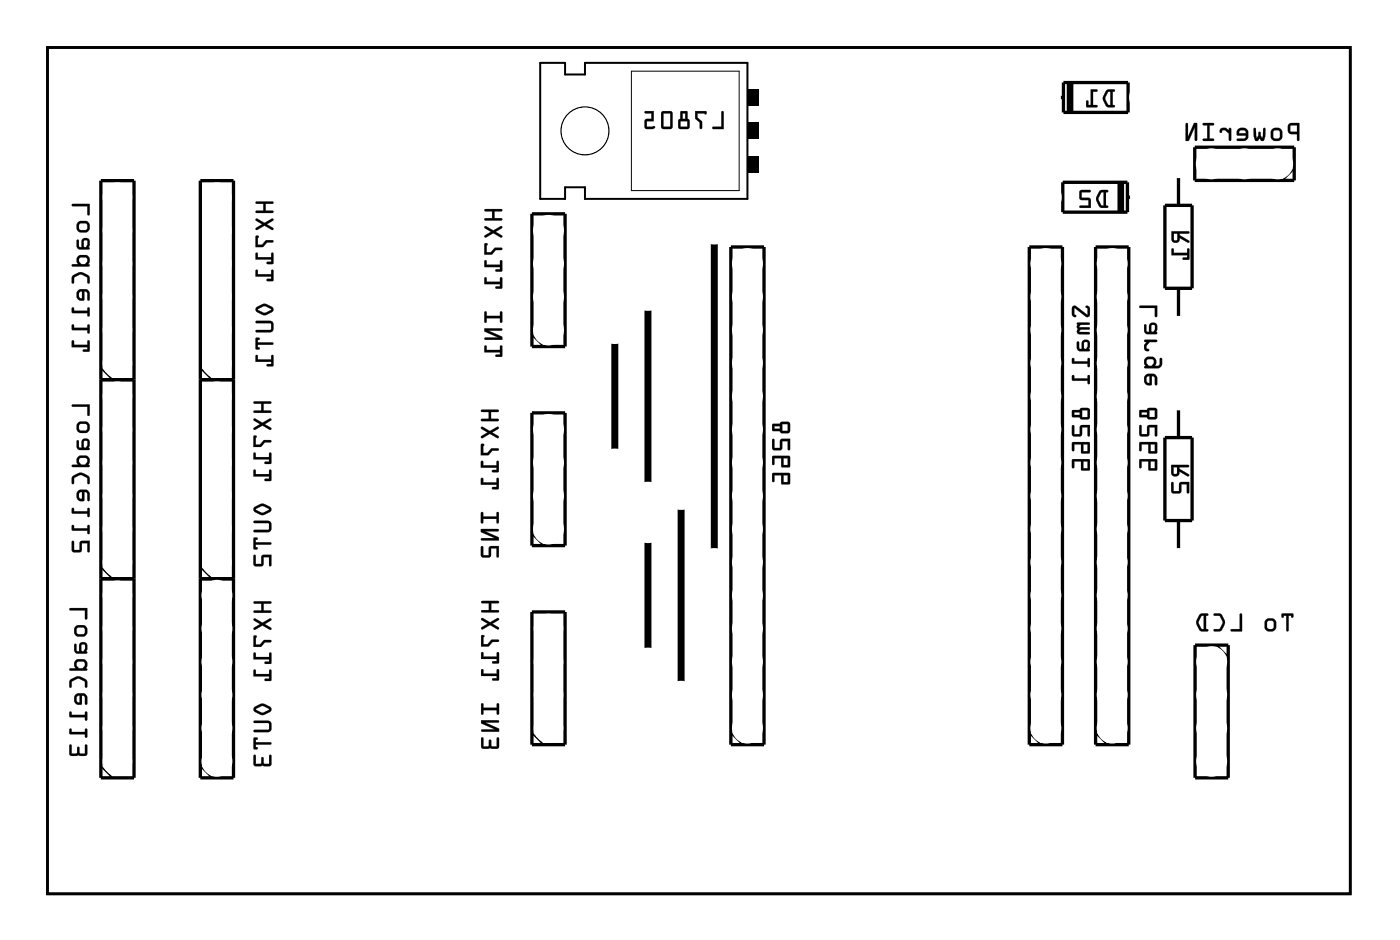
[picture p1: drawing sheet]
<svg xmlns="http://www.w3.org/2000/svg" width="107mm" height="72mm" viewBox="0 0 107 72" stroke-linecap="round" stroke-linejoin="round" font-family="sans-serif">
<path d="M3.6 3.6h99.8v64.8h-99.8z" fill="none" stroke="#000" stroke-width=".2"/>
<g fill="#000">
<path d="M57.3 11.9h.8v1.3h-.8zM57.3 9.4h.8v1.3h-.8zM57.3 6.8h.8v1.3h-.8z"/>
<path d="M5.5 15.6h1.4v.8l-.1 .1-.1-.1v-.6h-1.1zM5.5 15.6l.1 .2h1.1v.6l.1 .1 .1-.1v-.8zM6.1 17.1l-.1 .4 .1 .1h.5l.1-.1v-.3l-.1-.1zM6.1 17.2l.5-.1 .1 .1v.3l-.1 .1h-.5l-.1-.1zM5.9 17.4a.5 .5 0 0 1 1 0 .5 .5 0 0 1-1 0zM5.9 17.4a.51 .51 0 0 0 1 0 .51 .51 0 0 0-1 0zM6.4 18.4v.5h.2l.1-.2v-.3zM6.4 18.4h.2l.1 .1v.2l-.1 .2-.2-.1zM5.9 18.4h.1v.5h.3l-.1-.4 .1-.2 .3-.1 .2 .1 .1 .2-.1 .4v.2h-.8l-.1-.3zM5.9 18.4v.5l.2 .2h.8v-.1l-.1-.1 .1-.4a.33 .33 0 0 0-.3-.3 .33 .33 0 0 0-.4 .3l.1 .4h-.2l-.1-.5zM6.1 19.8l-.1 .2 .2 .2h.3l.2-.2-.1-.3zM6.1 19.8l.5-.1 .1 .2v.1l-.2 .2h-.3l-.1-.2zM6 19.6l.2-.1 .5 .1 .2 .3-.2 .3 .2 .1-.1 .1h-1.3l.1-.2h.4l-.1-.2zM6 19.6l-.1 .4 .1 .2h-.5v.2h1.3l.1-.1-.1-.1a.42 .42 0 0 0 0-.6l-.2-.1zM5.6 21.1l.5-.2h.3a.62 .62 0 0 1 .5 .4v.3l-.1 .1-.1-.1v-.4l-.6-.2-.4 .2v.4l-.1 .1-.1-.1v-.3zM5.6 21.1l-.1 .2v.4h.2v-.5l.5-.2 .4 .2 .1 .5h.1h.1l-.1-.6-.3-.2-.4-.1zM6.1 22.4v.3l.2 .1v-.5zM6.1 22.4l.2-.1v.5l-.3-.1zM6 22.3l.2-.2 .5 .1 .2 .3-.1 .5-.1-.1v-.4l-.1-.2h-.1l-.1 .7h-.2l-.2-.1-.1-.4zM6 22.2a.47 .47 0 0 0 .2 .8h.3v-.7l.2 .1v.6h.1l.1-.6-.3-.3h-.4zM5.5 23.6h.2v.2h1l.1-.3 .1 .1v.5l-.2 .1v-.2h-1.1l-.1-.1zM5.5 23.6v.4h1.2v.2h.2l-.1-.7-.1 .1v.2h-1v-.2zM5.5 24.9h.2v.2h1l.1-.3 .1 .1v.5l-.2 .1v-.2h-1.1l-.1-.1zM5.5 24.9v.4h1.2v.2h.2l-.1-.7-.1 .1v.2h-1v-.2zM5.5 26.1h.2v.3h1v-.3h.1l.1 .8h-.5v-.1h.3v-.2h-1.2zM5.5 26.1v.5h1.2v.2h-.3l-.1 .1h.5h.1l-.1-.8h-.1v.3h-1v-.3z"/>
<path d="M5.5 15.6h1.4v.8h-.2v-.6h-1.1zM6.1 17.2l-.1 .3 .1 .1h.5l.1-.1v-.3l-.1-.1zM6 17l.1-.1h.5a.44 .44 0 0 1 .3 .6l-.3 .3h-.4a.46 .46 0 0 1-.2-.8zM6.4 18.4v.5h.2l.1-.2v-.3zM5.9 18.4h.1l.1 .5h.2l-.1-.4a.32 .32 0 0 1 .4-.3 .32 .32 0 0 1 .3 .3l-.1 .4v.2h-.7l-.2-.2zM6.1 19.8v.2l.1 .2h.3l.2-.2-.1-.3zM6 19.6l.6-.1a.42 .42 0 0 1 .2 .7 .09 .09 0 0 1 .1 .1 .09 .09 0 0 1-.1 .1h-1.3v-.2h.5l-.1-.3zM5.6 21.1l.5-.3 .3 .1a.63 .63 0 0 1 .5 .4v.4h-.2v-.5l-.6-.2-.4 .2v.5h-.1l-.1-.1zM6.1 22.4v.3l.2 .1v-.5zM6 22.2l.2-.1h.4l.2 .2 .1 .7h-.2v-.5l-.1-.2h-.1v.7a.4 .4 0 0 1-.5-.1 .4 .4 0 0 1-.1-.4zM5.5 23.6h.2v.2h1v-.2l.1-.1 .1 .7h-.2v-.2h-1.2zM5.5 24.9h.2v.2h1v-.2l.1-.1 .1 .7h-.2v-.2h-1.2zM5.5 26.1h.2v.3h1v-.3h.1l.1 .8h-.6l.1-.1h.3v-.2h-1.2z"/>
<path d="M19.6 15.5l1.3-.1v.1v.1h-.6v.5h.6v.1l-1.3 .1v-.1l.1-.1h.5v-.5h-.5zM19.6 15.4v.2h.6v.5h-.6v.2h1.4l-.1-.2h-.5v-.5h.5l.1-.1-.1-.1zM19.6 16.8l.1-.1 .6 .4 .6-.4v.2l-.5 .3 .5 .2v.2l-.6-.3-.7 .3v-.2l.5-.2-.5-.3zM19.6 16.8v.1l.5 .3-.5 .3 .1 .1 .6-.3 .6 .3v-.1l-.5-.3 .5-.3a.1 .1 0 0 0 0-.1 .1 .1 0 0 0-.1-.1l-.5 .4-.6-.4zM19.6 18.1h.2l-.1 .1v.5h.4l.3-.3h.5v.1v.1h-.5l-.3 .3h-.5zM19.6 18.1v.8h.6l.3-.3 .5-.1-.1-.1h-.5l-.3 .3h-.3v-.5v-.1v-.1zM19.6 19.4h.2l-.1 .3h1.1v-.3h.1v.8h-.5l.1-.2 .3 .1v-.2h-1.2zM19.6 19.4v.5h1.2v.1h-.3l-.1 .2h.1h.5l-.1-.9-.1 .1v.3h-1v-.3zM19.6 20.7h.2l-.1 .3h1.1v-.3h.1v.8h-.5l.1-.2 .3 .1v-.2h-1.2zM19.6 20.7v.5h1.2v.1h-.3l-.1 .2h.5h.1l-.1-.9-.1 .1v.3h-1v-.3zM19.7 23.5l.6-.2 .5 .2 .1 .2-.1 .2-.6 .2-.5-.2-.1-.2zM19.6 23.5v.2v.2l.6 .2h.2l.5-.3v-.3l-.5-.2h-.3zM19.8 23.6v.1l.5 .3 .5-.3-.5-.3zM19.8 23.7l.5-.3 .5 .3-.5 .3-.5-.3zM19.6 24.6h1.2l.1 .2v.5l-.2 .1h-1.1l.1-.1h1l.1-.5-.1-.1h-1zM19.6 24.6l.1 .2 1-.1 .1 .1-.1 .4-1 .1-.1 .1 1.1 .1 .2-.2v-.6l-.1-.1zM19.6 25.9l.2-.1 .1 .1-.2 .1v.2h1.2v.1v.1h-1.2v.2l.2 .1-.2 .1-.1-.1zM19.6 25.9v.8h.3a.1 .1 0 0 0 0-.1 .1 .1 0 0 0-.1 0v-.2h1.1l.1-.1-.1-.1h-1.1v-.2a.11 .11 0 0 0 .1 0 .11 .11 0 0 0-.1-.2zM19.6 27.2l.2 .1-.1 .2h1.1v-.2l.1-.1v.8h-.5l.1-.1h.3v-.2h-1.2zM19.6 27.2v.5h1.2v.2h-.3l-.1 .1 .1 .1 .5-.1-.1-.8h-.1v.3h-1v-.3z"/>
<path d="M19.6 15.5l1.3-.1v.2h-.5v.5h.5v.2h-1.3v-.2h.6v-.5h-.6zM19.6 16.8l.7 .3 .6-.4v.2l-.5 .3 .5 .2v.2h-.1l-.5-.3-.7 .3v-.1l.5-.3-.5-.3zM19.6 18.1l.1-.1a.1 .1 0 0 1 .1 .1 .1 .1 0 0 1 0 .1v.5h.3l.3-.3h.5v.1l-.4 .1-.4 .3h-.5zM19.6 19.4h.1l.1 .3h1v-.3l.1-.1v.9h-.5l.1-.2h.3v-.1h-1.2zM19.6 20.7h.1l.1 .3h1v-.3h.1v.8h-.5l.1-.1 .3-.1v-.1h-1.2zM19.6 23.5l.7-.2 .5 .2a.23 .23 0 0 1 0 .4l-.4 .2h-.3l-.5-.2v-.2zM19.8 23.7l.5 .3 .5-.3-.5-.3zM19.6 24.6h1.2l.1 .1v.6l-.2 .1h-1.1l.1-.1h1l.1-.5-.1-.1h-1zM19.6 25.9h.3v.1h-.1v.2h1.1v.1l-1.1 .1v.2h.1v.1l-.3 .1zM19.6 27.2h.1l.1 .3h1v-.3h.1v.8h-.5l.1-.1h.3v-.2h-1.2z"/>
<path d="M37.1 16h1.3l.1 .1-.1 .1h-.5v.5h.5l.1 .1-1.3 .1-.1-.1 .1-.1h.5v-.5h-.5zM37.1 16l.1 .2h.5v.5h-.5v.2l1.3-.1-.1-.1h-.5v-.5h.5l.1-.1-.1-.1zM37.1 17.3h.1l.6 .4 .6-.4v.2l-.4 .2 .4 .3 .1 .1-.1 .1-.6-.4-.6 .4-.1-.2 .5-.3-.5-.2zM37.1 17.3v.2l.5 .2-.5 .3 .1 .2 .6-.3 .6 .3 .1-.2-.5-.3 .4-.2a.11 .11 0 0 0 .1-.2 .1 .1 0 0 0-.2 0l-.5 .3-.6-.3zM37.1 18.6l.3 .1-.1 .1v.5h.3l.3-.3h.5l.1 .1h-.1h-.4l-.3 .4h-.6zM37.1 18.6v.9h.6l.3-.4h.5l-.1-.1h-.5l-.3 .3h-.3v-.5l.1-.1-.1-.1zM37.1 20h.2v.3h1v-.3l.1-.1 .1 .8h-.5v-.1h.3v-.2h-1.2zM37.1 19.9v.5h1.2v.2h-.3l-.1 .1 .5 .1 .1-.1-.1-.8-.1 .1v.3h-1v-.3zM37.1 21.3h.2v.3h1v-.3l.1-.1 .1 .8h-.5v-.1h.3v-.2h-1.2zM37.1 21.2v.6h1.2v.1h-.3l-.1 .2h.1h.5l-.1-.9-.1 .1v.3h-1v-.3zM37.1 23.9h.2v.3h1v-.3h.1l.1 .8h-.2v-.3h-1v.2l-.1 .1zM37.1 23.9l.1 .8h.1v-.3h1v.3h.1h.1l-.1-.9-.1 .1v.3h-1v-.3zM37.1 25.2h1.3h.1l-.1 .1h-1l1 .5 .1 .2h-1.3l-.1-.1 .1-.1h1l-1.1-.4zM37.1 25.1v.3l1.1 .4h-1l-.1 .1 .1 .1h1.3v-.2l-1.1-.5h1l.1-.1-.1-.1zM37.1 26.5h.2v.3h1v-.3h.1l.1 .8h-.5v-.2l.3 .1v-.2h-1.2zM37.1 26.5v.5h1.2v.1h-.3l-.1 .2h.1h.5l-.1-.9-.1 .1v.3h-1v-.3z"/>
<path d="M37.1 16h1.3v.2h-.5v.5h.5l.1 .1-1.3 .1v-.2h.5v-.5h-.5zM37.1 17.3l.7 .3 .6-.3 .1 .2-.5 .2 .4 .3 .1 .1-.1 .1-.6-.3-.6 .3-.1-.2 .5-.3-.5-.2zM37.1 18.6h.1a.1 .1 0 0 1 .1 .1 .1 .1 0 0 1 0 .1v.5h.3l.3-.3h.5l.1 .1h-.5l-.3 .4h-.6zM37.1 19.9l.2 .1v.3h1v-.3l.1-.1 .1 .8h-.5v-.1h.3v-.2h-1.2zM37.1 21.3h.2v.3h1v-.3l.1-.1 .1 .8h-.5v-.1h.3v-.1l-1.2-.1zM37.1 23.9h.2v.3h1v-.3l.1-.1 .1 .9h-.2v-.3h-1v.3h-.1zM37.1 25.1h1.3l.1 .1-.1 .1h-1l1.1 .5v.2h-1.3l-.1-.1 .1-.1h1l-1.1-.4zM37.1 26.5h.2v.3h1v-.3h.1l.1 .8h-.5v-.1l.3-.1v-.1h-1.2z"/>
<path d="M55.3 8.5l.1 .1v1.3h-.8v-.2h.7zM53.3 8.5h.7l.1 .1a.1 .1 0 0 1 0 .1 .1 .1 0 0 1-.1 0h-.6v.3l.4 .3v.5l-.1 .1-.1-.5-.3-.3zM52.1 9.3v.4h.6v-.4zM52.3 8.7v.4h.2v-.4zM52.1 8.5l.6 .1v.5l.1 .2v.4l-.1 .2h-.6l-.1-.1-.1-.5 .2-.2zM50.8 8.7v1h.5v-1zM50.7 8.6l.6-.1 .2 .1v1.1l-.1 .2h-.6l-.1-.1zM49.4 8.5h.7v.8h-.6v.4h.6l.1 .1-.2 .1h-.5l-.1-.1v-.6l.5-.1v-.4h-.5z"/>
<path d="M55.3 8.5l.1 .1v1.3h-.8v-.1v-.1h.7zM55.3 8.5v1.2h-.7l-.1 .1 .1 .1h.8v-1.3zM53.3 8.5h.7l.1 .1-.1 .2v-.1h-.6v.3l.4 .3v.5l-.1 .1-.1-.1v-.4l-.3-.3zM53.2 8.5l.1 .6 .3 .3v.4l.1 .1 .1-.6-.4-.3v-.3h.6v.1l.1-.2zM52.1 9.3v.4h.6v-.4zM52.1 9.3h.6v.4h-.6zM52.3 8.7v.4h.2v-.4zM52.3 8.7h.2v.4h-.2zM52.1 8.5h.5l.1 .1v.5l.1 .2v.4l-.1 .2h-.6l-.1-.1-.1-.5 .2-.2zM52.1 8.5v.6l-.2 .2 .1 .5 .1 .1h.6l.1-.2v-.4l-.1-.2v-.5zM50.8 8.7v1h.6v-1zM50.8 8.7h.5v1h-.5zM50.7 8.6l.6-.1 .2 .1v1.1l-.1 .2h-.6l-.1-.1zM50.7 8.6l-.1 1.2 .2 .1h.6l.1-.2v-1.1l-.2-.1zM49.4 8.5h.7v.8h-.6v.4l.6-.1 .1 .2-.2 .1h-.5l-.1-.1v-.6l.5-.1v-.4h-.4zM49.4 8.5v.2h.5v.4h-.5v.7l.1 .1h.6l.1-.1-.1-.1h-.6v-.4h.6v-.8z"/>
<path d="M84.4 14.7l-.3 .6 .3 .4h.1v-1zM84.2 14.6l.6-.1a.11 .11 0 0 1 .1 .2 .1 .1 0 0 1-.2 0v1a.11 .11 0 0 1 .2 .1 .1 .1 0 0 1-.1 .1h-.5l-.3-.5v-.3zM82.7 14.6h.9l-.1 .1h-.6v.4l.6 .1 .1 .7h-.9l.1-.2h.6v-.4h-.5l-.2-.1z"/>
<path d="M84.4 14.7l-.3 .6 .3 .4h.1v-1zM84.3 14.8l.2-.1v1h-.2l-.2-.5zM84.2 14.6l.2-.1h.4l.1 .1-.2 .1v1l.2 .1-.1 .1h-.5l-.3-.5v-.3zM84.2 14.6l-.2 .5v.3l.3 .5h.5l.1-.1-.2-.1v-1h.2v-.1l-.5-.1zM82.7 14.6h.8v.1h-.7v.5h.7l.1 .7h-.9l.1-.2h.6v-.4h-.5l-.2-.1zM82.7 14.6v.6l.2 .1h.5v.4h-.6l-.1 .2h.9l-.1-.7-.6-.1v-.4h.6l.1-.1z"/>
<path d="M84.9 7l-.2 .6 .2 .4h.2v-1zM84.7 6.9l.6-.1a.11 .11 0 0 1 .1 .2 .1 .1 0 0 1-.2 0l.1 1a.1 .1 0 0 1 .1 .1 .1 .1 0 0 1-.1 .1h-.5l-.3-.5v-.3zM83.6 6.8l.5 .1-.1 .1h-.3v1h.3v.2h-.8l.1-.5h.1v.3h.2z"/>
<path d="M84.9 7l-.2 .6 .2 .4h.2v-1zM84.9 7.1l.2-.1v1h-.2l-.2-.5zM84.8 6.9l.1-.1h.4l.1 .1-.2 .1v1l.2 .1-.1 .1h-.5l-.3-.5v-.3zM84.7 6.9l-.2 .5v.3l.3 .5h.6v-.1l-.2-.1v-1h.2v-.1l-.5-.1zM83.6 6.9l.4-.1 .1 .1-.1 .1h-.3v1l.3 .1h.1l-.1 .1h-.7l-.1-.1v-.3l.1-.1 .1 .1v.2h.2zM83.6 6.8v1.2h-.2v-.3h-.1l-.1 .5h.8v-.2h-.3v-1h.3l.1-.1z"/>
<path d="M89.9 17.9v.5h.2l.1-.5zM89.9 17.9h.3v.4l-.1 .1-.2-.1zM89.8 17.7h1.3v.1l-.1 .1h-.6v.1l.7 .4v.1l-.1 .1-.6-.4-.1 .3-.4 .1-.2-.3zM89.7 17.7v.6a.32 .32 0 0 0 .4 .3 .32 .32 0 0 0 .3-.4l.7 .4v-.2l-.7-.4v-.1h.6l.1-.1zM89.8 19l.1 .1v.3h1v-.3l.2-.1v.8h-.5l.1-.1h.2v-.2h-1.1zM89.8 19l-.1 .5h1.2v.2h-.3v.1l.1 .1 .4-.1v-.8l-.2 .1v.3h-1v-.3z"/>
<path d="M89.9 17.9v.5h.2l.1-.5zM89.7 17.7l1.4 .1-.1 .1h-.6v.1l.7 .4v.2l-.7-.4a.32 .32 0 0 1-.3 .4 .32 .32 0 0 1-.4-.3zM89.8 19l.1 .1v.3h1v-.3l.2-.1v.8h-.5v-.1h.3v-.2h-1.2z"/>
<path d="M98.9 9.6v.5h.5v-.5zM98.9 9.6h.5v.5h-.5zM98.7 9.5l.2-.1h.6v1.4l-.1-.1v-.4h-.5l-.2-.2v-.4zM98.7 9.5l-.1 .2 .1 .4 .1 .2h.6v.4l.1 .1v-1.4h-.6zM97.6 10l-.1 .5 .2 .1h.2l.2-.1-.1-.4-.1-.1zM97.6 10h.3l.1 .1v.4l-.1 .1h-.2l-.2-.1zM97.3 10.3a.5 .5 0 0 1 1 0 .5 .5 0 0 1-1 0zM97.4 9.9l-.1 .2v.4l.3 .3h.4l.1-.1 .1-.6a.43 .43 0 0 0-.5-.3zM96.1 9.8l.1 .1 .1 .7 .2-.5 .2 .5 .1-.7 .1-.1v.6l-.1 .4h-.2l-.1-.2-.2 .2-.2-.1-.1-.3zM96 9.8v.6l.1 .4h.3l.1-.2 .2 .2a.31 .31 0 0 0 .2-.4v-.5v-.1l-.1 .1-.1 .7-.2-.5-.2 .5-.1-.8zM95 10l-.1 .2h.5l-.1-.2zM95 10h.3l.1 .2h-.5zM94.9 9.9l.4-.1 .3 .2v.5l-.1 .2-.2 .1h-.5v-.2h.5l.1-.1v-.1h-.6l-.1-.3zM94.8 9.9l-.1 .2 .1 .3h.6v.1l-.1 .1h-.5l-.1 .1 .1 .1 .7-.1 .1-.2v-.4a.42 .42 0 0 0-.5-.3zM93.5 9.9l.4-.1 .2 .2 .1-.2h.1v1l-.2-.1v-.5l-.3-.2h-.1l-.1 .1-.1 .1zM93.5 9.9l-.1 .2a.13 .13 0 0 0 .2 .1 .13 .13 0 0 0 .1-.2h.1l.3 .2v.5l.2 .1v-1h-.2v.2l-.2-.2zM92.2 9.4l.8 .1-.1 .1h-.3v1h.3v.2l-.8-.1 .1-.1h.3v-1h-.3zM92.1 9.4l.1 .2h.3v1h-.3l-.1 .1 .9 .1v-.2h-.3v-1h.3v-.1zM90.9 9.4l.1 .1v1l.5-1.1h.2l-.1 1.4-.1-.1v-1l-.4 1.1h-.3zM90.8 9.4v1.4h.3l.4-1.1v1l.2 .1v-1.4h-.2l-.5 1.1v-1z"/>
<path d="M98.9 9.6v.5h.5v-.5zM98.7 9.5l.2-.1h.6v1.4l-.1-.1v-.4l-.6-.1-.1-.1v-.4zM97.6 10l-.1 .5 .2 .1h.2l.1-.1v-.4l-.1-.1zM97.5 9.9a.46 .46 0 0 1 .7 .2v.4a.44 .44 0 0 1-.6 .3l-.2-.3-.1-.4zM96.1 9.8h.1l.1 .8 .2-.5 .2 .5 .1-.7 .1-.1v.1v.4a.38 .38 0 0 1-.2 .5l-.2-.2-.1 .1a.2 .2 0 0 1-.3 .1 .2 .2 0 0 1 0-.3zM95 10l-.1 .2h.5l-.1-.2zM94.8 9.9a.46 .46 0 0 1 .8 .2v.4l-.1 .2-.7 .1v-.2h.5l.1-.1v-.1h-.6l-.1-.3zM93.5 9.9l.4-.1 .2 .2v-.1a.09 .09 0 0 1 .1-.1 .09 .09 0 0 1 .1 .1v.9l-.2-.1v-.5l-.3-.2h-.1l-.1 .1a.09 .09 0 0 1-.1 .1 .11 .11 0 0 1-.1-.2zM92.2 9.4l.8 .1v.1h-.3v1h.3v.2l-.9-.1 .1-.1h.3v-1h-.3zM90.9 9.4l.1 .1v1l.5-1.1h.2l-.1 1.4-.1-.1v-1l-.4 1.1h-.3z"/>
<path d="M3.6 3.6v64.8h99.8v-64.8zM3.6 3.6h99.8v64.8h-99.8z"/>
<path d="M5.5 31h1.4v.8h-.1h-.1v-.7h-1.1zM5.5 31l.1 .2 1.1-.1v.7l.1 .1 .1-.1v-.8zM6.1 32.5l-.1 .3 .1 .2h.5l.1-.1v-.3l-.1-.1zM6.1 32.5h.5l.1 .1v.3l-.1 .1-.5-.1-.1-.1zM5.9 32.7a.5 .5 0 0 1 1 0 .5 .5 0 0 1-1 0zM5.9 32.7a.51 .51 0 0 0 1 0 .51 .51 0 0 0-1 0zM6.4 33.8v.4l.2 .1 .1-.2v-.3zM6.4 33.8l.2-.1 .1 .1v.3l-.1 .2-.2-.1zM5.9 33.7l.1 .1v.4l.3 .1-.1-.5 .1-.1 .3-.1 .2 .1 .1 .1-.1 .5v.1h-.8l-.1-.2zM5.9 33.7v.5l.2 .3 .8-.1v-.1h-.1l.1-.5a.33 .33 0 0 0-.3-.2 .33 .33 0 0 0-.4 .2l.1 .5-.2-.1-.1-.5zM6.1 35.1l-.1 .3 .2 .2h.3l.2-.2-.1-.3zM6.1 35.1h.5l.1 .1v.2l-.2 .2h-.3l-.1-.2zM6 35l.2-.1h.5l.2 .3-.2 .4h.2l-.1 .1h-1.3l.1-.1h.4l-.1-.3zM6 35l-.1 .3 .1 .3h-.5v.1l1.3 .1 .1-.2h-.1a.42 .42 0 0 0 0-.6l-.2-.1zM5.6 36.5l.5-.3h.3a.62 .62 0 0 1 .5 .4v.4l-.1 .1-.1-.1v-.4l-.6-.2-.4 .2v.4l-.1 .1-.1-.1v-.4zM5.6 36.4l-.1 .2v.5l.2-.1v-.4l.5-.2 .4 .2 .1 .4 .1 .1 .1-.1-.1-.5-.3-.2-.4-.1zM6.1 37.7v.4l.2 .1v-.5zM6.1 37.7h.2v.5l-.3-.2zM6 37.6l.2-.1h.5l.2 .3-.1 .5h-.1v-.5l-.1-.1h-.1l-.1 .6-.2 .1-.2-.1-.1-.5zM6 37.6a.47 .47 0 0 0 .2 .8l.3-.1v-.6l.2 .1v.5l.1 .1 .1-.7-.3-.2h-.4zM5.5 38.9h.2v.3h1l.1-.3 .1 .1v.5l-.2 .1v-.3h-1.1l-.1-.1zM5.5 38.9v.4h1.2v.3l.2-.1-.1-.6h-.1v.2h-1v-.2zM5.5 40.2h.2v.3h1l.1-.3 .1 .1v.5l-.2 .1v-.3h-1.1l-.1-.1zM5.5 40.2v.4h1.2v.3l.2-.1-.1-.6h-.1v.3h-1v-.3zM5.5 41.4l.2 .1v.6h.4l.1-.6 .7-.1v.8l-.1 .1-.1-.1v-.6h-.4l-.1 .6-.6 .1-.1-.2zM5.5 41.4v.7l.1 .2 .6-.1 .1-.6h.4v.6l.1 .1 .1-.1v-.8l-.8 .1v.6h-.4v-.6z"/>
<path d="M5.5 31h1.4v.8h-.2v-.7h-1.1zM6.1 32.5l-.1 .3 .1 .2h.5l.1-.1v-.3l-.1-.1zM6 32.4l.1-.1h.5a.44 .44 0 0 1 .3 .6l-.3 .2h-.4a.46 .46 0 0 1-.2-.7zM6.4 33.8v.4l.2 .1 .1-.2v-.3zM5.9 33.7l.1 .1 .1 .5h.2l-.1-.5a.32 .32 0 0 1 .4-.2 .32 .32 0 0 1 .3 .2l-.1 .5v.1l-.7 .1-.2-.3zM6.1 35.1v.3l.1 .2h.3l.2-.2-.1-.3zM6 35l.6-.1a.42 .42 0 0 1 .2 .7 .09 .09 0 0 1 .1 .1 .09 .09 0 0 1-.1 .1l-1.3-.1v-.1h.5l-.1-.4zM5.6 36.4l.5-.2h.3a.63 .63 0 0 1 .5 .4v.4l-.2 .1v-.5l-.6-.2-.4 .2v.4l-.1 .1-.1-.1zM6.1 37.7v.4l.2 .1v-.5zM6 37.6l.2-.1h.4l.2 .2 .1 .6h-.2v-.5l-.1-.1h-.1v.6a.4 .4 0 0 1-.5 0 .4 .4 0 0 1-.1-.5zM5.5 38.9h.2v.2h1v-.2h.1l.1 .6-.2 .1v-.3h-1.2zM5.5 40.2h.2v.3h1v-.3h.1l.1 .6-.2 .1v-.3h-1.2zM5.5 41.4l.2 .1v.6h.4v-.6l.8-.1v.8h-.2v-.6h-.4l-.1 .6-.6 .1-.1-.2z"/>
<path d="M19.4 30.8l1.3-.1 .1 .1-.1 .1h-.5v.5h.5l.1 .2h-1.3l-.1-.1 .1-.1h.5v-.5h-.5zM19.4 30.8l.1 .1h.5v.5h-.5v.2h1.3l-.1-.2h-.5v-.5h.5l.1-.1-.1-.1zM19.4 32.1l.1-.1 .6 .4 .6-.3v.1l-.4 .3 .4 .2 .1 .2h-.1l-.6-.3-.6 .3v-.2l.4-.2-.4-.3zM19.4 32.1v.1l.5 .3-.5 .3 .1 .1 .6-.3 .6 .3 .1-.1-.5-.3 .4-.3a.1 .1 0 0 0 .1-.1 .1 .1 0 0 0-.1-.1l-.6 .4-.5-.4zM19.4 33.4h.3l-.1 .1v.6h.3l.3-.4h.5l.1 .1-.1 .1h-.4l-.3 .3h-.6zM19.4 33.4v.8h.6l.3-.3 .5-.1-.1-.1h-.4l-.4 .3h-.3v-.5l.1-.1-.1-.1zM19.4 34.7h.2v.3h1v-.3h.1l.1 .8h-.5v-.2l.3 .1v-.2h-1.2zM19.4 34.7v.5h1.2v.1h-.3v.2h.5l-.1-.9-.1 .1v.3h-1v-.3zM19.4 36h.2v.3h1v-.3h.1l.1 .8h-.5v-.1h.3v-.2h-1.2zM19.4 36v.5h1.2v.2l-.3-.1v.2h.5l-.1-.9-.1 .1v.3h-1v-.3zM19.5 38.8l.6-.2 .6 .2 .1 .2-.1 .2-.6 .2-.6-.2-.1-.2zM19.5 38.8l-.1 .2 .1 .2 .5 .2h.3l.5-.3-.1-.3-.5-.2h-.3zM19.6 39v.1l.5 .2 .5-.3-.5-.3zM19.6 39l.5-.3 .5 .3-.5 .3-.5-.3zM19.4 39.9h1.2l.2 .2v.5l-.3 .1h-1h-.1l.1-.1h1.1v-.5l-.1-.1h-1zM19.4 39.9l.1 .2 1-.1 .1 .1v.5h-1.1l-.1 .1h.1l1 .1 .3-.2v-.6l-.2-.1zM19.4 41.2h.3l-.1 .1v.2h1.1l.1 .1-.1 .1h-1.1v.2l.1 .1-.2 .1-.1-.1zM19.4 41.2v.8h.3a.1 .1 0 0 0 0-.1 .1 .1 0 0 0-.1 0v-.2h1.1l.1-.1-.1-.1h-1.1v-.2a.11 .11 0 0 0 .1 0 .11 .11 0 0 0 0-.2zM19.4 42.5l.2 .1v.6h.4l.1-.7h.7v.8l-.1 .1-.1-.1v-.7h-.4l-.1 .7h-.6l-.1-.1zM19.4 42.5v.7l.1 .2 .6-.1 .1-.6h.4v.6l.1 .1 .1-.1v-.8h-.7l-.1 .7h-.4v-.7z"/>
<path d="M19.4 30.8l1.3-.1v.2h-.5v.5h.5l.1 .2h-1.3v-.2h.5v-.5h-.5zM19.4 32.1l.7 .3 .6-.4 .1 .2-.5 .3 .4 .2 .1 .2h-.1l-.6-.3-.6 .3-.1-.1 .5-.3-.5-.3zM19.4 33.4l.1-.1a.11 .11 0 0 1 .2 .1 .1 .1 0 0 1-.1 .1v.5h.3l.4-.3h.4l.1 .1-.5 .1-.3 .3h-.6zM19.4 34.7h.2v.3h1v-.3h.1l.1 .8h-.5v-.1l.3-.1v-.1h-1.2zM19.4 36h.2v.3h1v-.3h.1l.1 .8h-.5v-.1h.3v-.2h-1.2zM19.5 38.8l.6-.2 .6 .2a.23 .23 0 0 1 0 .4l-.5 .2h-.2l-.5-.2-.1-.2zM19.6 39l.5 .3 .5-.3-.5-.3zM19.4 39.9h1.2l.2 .1v.6l-.3 .1h-1h-.1l.1-.1h1.1v-.5l-.1-.1h-1zM19.4 41.2h.3v.1h-.1v.2h1.1l.1 .1-1.2 .1v.2h.1v.1l-.2 .1zM19.4 42.5h.2v.7h.4l.1-.7h.7v.8h-.2v-.6h-.4l-.1 .6h-.6l-.1-.1z"/>
<path d="M36.9 31.4h1.3v.1h-.1h-.5v.6h.5l.1 .1h-1.3h-.1l.1-.1h.5v-.6h-.5zM36.9 31.4v.1h.5v.6h-.5v.1h1.3v-.1h-.6v-.6h.6v-.1zM36.9 32.7h.1l.5 .3 .7-.3v.1l-.5 .3 .5 .3v.1h-.1l-.6-.3-.6 .3v-.1l.5-.3-.5-.3zM36.9 32.7v.1l.4 .3-.4 .3v.2l.6-.4 .7 .3v-.1l-.5-.3 .5-.3a.1 .1 0 0 0 0-.1 .1 .1 0 0 0-.1 0l-.6 .3-.5-.3zM36.9 34l.2 .1h-.1v.6h.3l.3-.4h.5l.1 .1-.1 .1h-.4l-.3 .3-.6 .1zM36.9 34l-.1 .9h.6l.3-.4h.5v-.2h-.5l-.4 .4h-.3v-.5l.1-.1v-.1zM36.9 35.3l.1 .1v.2h1v-.2l.2-.1v.8h-.5l.1-.1h.2v-.2h-1.1zM36.9 35.3l-.1 .5h1.2v.2h-.3v.1l.1 .1 .4-.1v-.8h-.2v.3h-1v-.3zM36.9 36.6l.1 .1v.2h1v-.2l.2-.1v.8h-.5l.1-.1h.2v-.2h-1.1zM36.9 36.6l-.1 .5h1.2v.2h-.3v.1l.1 .1 .4-.1v-.8h-.2v.3h-1v-.3zM36.9 39.2l.1 .1v.3h1v-.3l.2-.1v.8h-.1l-.1-.3h-1v.3l-.1 .1zM36.9 39.2v.9l.1-.1v-.3h1v.3l.1 .1 .1-.1v-.8h-.2v.3h-1v-.3zM36.9 40.5h1.3v.1l-.1 .1h-.9l1 .4v.3h-1.3l-.1-.1 .1-.1h1l-1-.5zM36.8 40.5v.2l1.1 .5h-1l-.1 .1 .1 .1h1.3v-.3l-1-.4h.9l.1-.1v-.1zM36.9 41.8l.1 .1v.6h.4l.1-.6 .7-.1v.8l-.1 .1-.1-.1v-.6h-.4v.6l-.6 .1-.2-.2zM36.9 41.8l-.1 .7 .1 .2 .7-.1v-.6h.4v.6l.1 .1 .1-.1v-.8l-.7 .1-.1 .6h-.4v-.6z"/>
<path d="M36.9 31.4h1.3v.1h-.6v.6h.6v.1h-1.3v-.1h.5v-.6h-.5zM36.9 32.7l.6 .3 .7-.3v.1l-.5 .3 .5 .3v.1h-.1l-.6-.3-.6 .3v-.1l.4-.3-.4-.3zM36.9 34a.1 .1 0 0 1 .2 0 .11 .11 0 0 1-.1 .2v.5h.3l.4-.4h.5v.1l-.5 .1-.3 .3-.6 .1zM36.9 35.3h.1v.3h1v-.3h.2v.8h-.5v-.1h.3v-.2h-1.2zM36.9 36.6h.1v.3h1v-.3h.2v.8h-.5v-.1h.3v-.2h-1.2zM36.9 39.2l.1 .1v.2h1v-.2l.2-.1v.8h-.2v-.3h-1v.3l-.1 .1zM36.8 40.5h1.4v.1l-.1 .1h-.9l1 .4v.3h-1.3l-.1-.1 .1-.1h1l-1-.5zM36.9 41.8l.1 .1v.6h.4l.1-.6 .7-.1v.8h-.2v-.6h-.4v.6l-.7 .1-.1-.2z"/>
<path d="M59.9 32.5v.5h.4v-.5zM59.3 32.6v.2h.4v-.2zM59.2 32.5l.5-.1 .2-.1h.5l.1 .2v.6l-.2 .1h-.4l-.2-.2h-.5zM59.2 33.6l.1 .1v.6h.4l.1-.6 .7-.1v.8h-.1l-.1-.6h-.4v.6l-.6 .1-.2-.2zM60 35.1v.5h.3v-.5zM59.2 34.9h1.3v.8l-.6 .1-.1-.7h-.5v.4l-.1 .1zM60 36.4v.5h.3v-.5zM59.2 36.2h1.3v.8l-.6 .1-.1-.7h-.5v.5h-.1z"/>
<path d="M59.9 32.5v.5h.5v-.5zM59.9 32.5h.4v.5h-.4zM59.3 32.6v.2h.5v-.2zM59.3 32.6h.4v.2h-.4zM59.2 32.5h.6l.1-.2h.5l.1 .2v.6l-.2 .1h-.4l-.1-.2h-.6l-.1-.1zM59.2 32.5v.5h.5l.2 .2h.4l.2-.1v-.6l-.1-.2h-.5l-.2 .1zM59.2 33.6l.1 .1v.6h.5v-.6l.7-.1v.8l-.1 .1-.1-.1 .1-.6h-.5v.6l-.6 .1-.2-.2zM59.2 33.6l-.1 .7 .2 .2 .6-.1v-.6h.4v.6l.1 .1 .1-.1v-.8h-.7l-.1 .7h-.4v-.7zM60 35.1v.5h.4v-.5zM60 35.1h.3v.5h-.3zM59.2 34.9h1.3v.8h-.6l-.1-.6h-.5v.4l-.1 .1zM59.2 34.9v.7h.1v-.5h.5l.1 .7 .6-.1v-.8zM60 36.4v.5h.4v-.5zM60 36.4h.3v.5h-.3zM59.2 36.2h1.3v.8l-.6 .1-.1-.7h-.5v.4l-.1 .1zM59.2 36.2v.7h.1v-.5h.5l.1 .7 .6-.1v-.8z"/>
<path d="M82.2 23.5l.2-.1 .9 .7v-.5l-.1-.1 .1-.1 .2 .2v.6l-.2 .1-.1-.1-.9-.6v.4l.1 .2-.1 .1-.2-.3zM82.2 23.5l-.1 .5a.2 .2 0 0 0 .1 .3 .2 .2 0 0 0 .2-.1l-.1-.2v-.4l1 .7 .2-.1v-.6a.2 .2 0 0 0-.1-.2 .2 .2 0 0 0-.2 .1l.1 .1v.5l-.9-.7zM82.5 24.7h1l-.1 .2h-.6l-.1 .1 .8 .1-.1 .1h-.6l-.1 .2h.7l.1 .2h-.8l-.1-.1zM82.5 24.7v.4l.1 .1-.1 .1a.23 .23 0 0 0 .2 .3h.8l-.1-.2h-.7l.1-.2h.6l.1-.1-.8-.1 .1-.1h.6l.1-.1-.1-.1zM83.1 26.2l-.1 .5h.2l.1-.2v-.3zM83.1 26.2h.1l.1 .1v.2l-.1 .2-.2-.1zM82.5 26.2h.2v.5h.2v-.4v-.2l.3-.1 .2 .1 .1 .2-.1 .4 .1 .2-.9-.1-.1-.2zM82.5 26.2v.5l.2 .2h.8v-.1l-.1-.1 .1-.4a.33 .33 0 0 0-.3-.3 .33 .33 0 0 0-.3 .3v.4h-.2v-.5zM82.1 27.4l.2 .1v.2h1l.1-.3 .1 .1v.5l-.2 .1v-.3h-1.1h-.1zM82.1 27.4l.1 .4h1.1v.3h.2l-.1-.7-.1 .1v.2h-1v-.2zM82.1 28.7l.2 .1v.2h1l.1-.3 .1 .1v.5l-.2 .1v-.3l-1.1 .1-.1-.1zM82.1 28.7l.1 .5h1.1v.2h.2l-.1-.7-.1 .1v.2h-1v-.2zM82.9 31.4v.5h.4v-.5zM82.9 31.4h.4v.5h-.4zM82.3 31.6v.2h.4v-.2zM82.3 31.6h.4v.2h-.4zM82.1 31.4h.6l.2-.2 .5 .1 .1 .1v.6l-.2 .1h-.4l-.2-.2h-.5h-.1zM82.1 31.4l.1 .5h.5l.2 .2h.4l.2-.1v-.6l-.1-.2h-.5l-.2 .2zM82.1 32.6h.2v.6h.4l.1-.6 .7-.1v.9h-.1l-.1-.1v-.6h-.4l-.1 .7h-.6l-.1-.2zM82.1 32.6v.6l.1 .2h.6l.1-.7h.4v.7h.1h.1v-.9l-.7 .1-.1 .6h-.4v-.6zM83 34v.6h.3v-.6zM83 34h.3v.5h-.3zM82.1 33.9h1.3l.1 .8h-.7v-.7h-.5v.5h-.1zM82.1 33.9l.1 .6h.1v-.5h.5v.7h.7l-.1-.9zM83 35.3v.6h.3v-.6zM83 35.3h.3v.6h-.3zM82.1 35.2h1.3l.1 .8h-.7v-.7h-.5v.5h-.1zM82.1 35.2l.1 .7 .1-.1v-.5h.5v.7h.7l-.1-.9z"/>
<path d="M82.2 23.5l.2-.1 .9 .7v-.5a.1 .1 0 0 1-.1-.1 .1 .1 0 0 1 .1-.1l.2 .1v.6a.2 .2 0 0 1-.1 .2 .2 .2 0 0 1-.2-.1l-.9-.6v.5a.1 .1 0 0 1 .1 .1 .1 .1 0 0 1 0 .1l-.3-.2zM82.5 24.7h.9l.1 .1-.1 .1h-.6l-.1 .1 .8 .1-.1 .1h-.6l-.1 .2h.7l.1 .2h-.8a.29 .29 0 0 1-.2-.4zM83.1 26.2l-.1 .5h.2l.1-.2v-.3zM82.5 26.2h.2v.5h.2v-.4a.32 .32 0 0 1 .3-.3 .32 .32 0 0 1 .3 .3l-.1 .4 .1 .2h-.8l-.2-.2zM82.1 27.4l.2 .1v.2h1v-.2l.1-.1 .1 .7h-.2v-.3h-1.1zM82.1 28.7l.2 .1v.2h1v-.2l.1-.1 .1 .7h-.2v-.2l-1.1-.1zM82.9 31.4v.5h.4v-.5zM82.3 31.6v.2h.4v-.2zM82.1 31.4h.6l.2-.2h.5l.1 .2v.6l-.2 .1h-.4l-.2-.2h-.5zM82.1 32.6h.2v.6h.4l.1-.6 .7-.1v.9h-.2v-.7h-.4l-.1 .7h-.6l-.1-.2zM83 34v.5h.3v-.5zM82.1 33.9h1.3l.1 .8h-.7v-.7h-.5v.5h-.1zM83 35.3v.6h.3v-.6zM82.1 35.2h1.3l.1 .8h-.7v-.7h-.5v.5h-.1z"/>
<path d="M87.3 23.4h1.3v.8v.1l-.1-.1v-.6h-1.1zM87.3 23.4l.1 .2h1.1v.6l.1 .1v-.1v-.8zM88.2 24.9v.5h.2l.1-.2v-.3zM88.2 24.9h.2l.1 .1v.2l-.1 .2-.2-.1zM87.7 24.9h.1v.5h.2v-.4l.1-.2 .3-.1 .2 .1v.2l-.1 .4 .1 .2-.8-.1-.2-.2zM87.7 24.8l-.1 .6 .3 .2h.7v-.1v-.1l.1-.4a.33 .33 0 0 0-.4-.3 .33 .33 0 0 0-.3 .3v.4l-.2-.1v-.4zM87.7 26h.9v.1v.1h-.5l-.3 .3v.2h.2v.1a.23 .23 0 0 1-.2 0 .23 .23 0 0 1-.1-.2v-.2l.2-.2h-.2zM87.7 26l-.1 .2h.2l-.2 .2v.2a.23 .23 0 0 0 .3 .3 .13 .13 0 0 0 .1-.2 .13 .13 0 0 0-.2 0v-.2l.3-.3h.5v-.1zM87.9 27.5l-.1 .3 .2 .2h.2l.2-.2-.1-.3zM87.9 27.6l.4-.1 .1 .3-.2 .2h-.2l-.2-.2zM87.8 27.4l.4-.1 .2 .1 .2 .2-.2 .4h.3l.1-.1v-.4l.2-.1v.6l-.3 .2h-1l-.1-.1 .2-.1-.2-.4zM87.8 27.4h-.1a.42 .42 0 0 0 .1 .6l-.2 .1 .1 .1h1l.2-.1 .1-.2v-.5l-.2 .1v.5h-.3l.1-.4-.2-.2-.2-.1zM87.9 28.8l-.1 .4 .3 .1v-.5zM87.9 28.9l.2-.1v.5l-.3-.1zM87.8 28.7l.2-.1 .5 .1 .1 .2v.6l-.1-.1v-.5l-.2-.1h-.1v.7h-.2l-.2-.1-.2-.5zM87.7 28.7a.47 .47 0 0 0 .3 .8l.2-.1v-.6l.2 .1 .1 .5 .1 .1v-.6l-.2-.3h-.4zM88 31.4v.5h.5v-.5zM88 31.4h.5v.5h-.5zM87.4 31.6v.2h.5v-.2zM87.4 31.6h.5v.2h-.5zM87.3 31.4h.6l.1-.2 .5 .1 .1 .1v.6l-.1 .1h-.5l-.1-.2h-.5h-.1zM87.3 31.4v.5h.6l.1 .2h.5l.1-.1 .1-.6-.2-.2h-.5l-.1 .2zM87.3 32.6h.1v.6h.5v-.6l.7-.1v.9l-.1-.1v-.6h-.5v.7h-.6l-.1-.2zM87.3 32.6v.6l.1 .2h.6v-.7h.5v.7h.1l.1-.9-.8 .1v.6h-.5v-.6zM88.1 34v.6h.4v-.6zM88.1 34h.4v.5h-.4zM87.3 33.9h1.3v.8h-.6v-.7h-.6v.5h-.1zM87.3 33.9v.6h.1v-.5h.6v.7h.6v-.9zM88.1 35.3v.6h.4v-.6zM88.1 35.3h.4v.5h-.4zM87.3 35.2h1.3v.8h-.6v-.7h-.6v.5h-.1zM87.3 35.2v.6h.1v-.5h.6v.7h.6v-.9z"/>
<path d="M87.3 23.4h1.3v.8h-.1v-.6h-1.1zM88.2 24.9v.5h.2l.1-.2v-.3zM87.7 24.9h.1l.1 .5h.1v-.4a.32 .32 0 0 1 .3-.3 .32 .32 0 0 1 .3 .3v.4v.2h-.7l-.2-.2zM87.7 26l.9 .1v.1h-.5l-.3 .3v.2h.2a.09 .09 0 0 1 0 .1 .09 .09 0 0 1-.1 .1 .38 .38 0 0 1-.3-.5l.2-.2h-.1zM87.9 27.5l-.1 .3 .2 .2h.2l.2-.2-.1-.3zM87.8 27.4l.4-.1 .2 .1 .2 .2-.1 .4 .3-.1v-.4l.2-.1v.5l-.1 .2-.2 .1h-1l-.1-.1 .2-.1a.43 .43 0 0 1 0-.6zM87.9 28.9l-.1 .3 .3 .1v-.5zM87.7 28.7l.3-.1h.4l.2 .2v.6h-.1v-.5l-.2-.1h-.1v.6a.4 .4 0 0 1-.4 0 .4 .4 0 0 1-.2-.5zM88 31.4v.5h.5v-.5zM87.4 31.6v.2h.5v-.2zM87.3 31.4h.6l.1-.2h.5l.1 .2v.6l-.1 .1h-.5l-.1-.2h-.6zM87.3 32.6h.1v.6h.5v-.6l.7-.1v.9h-.1v-.7h-.5v.7h-.6l-.1-.2zM88.1 34v.5h.4v-.5zM87.3 33.9l1.3-.1v.9h-.6v-.7h-.6v.5h-.1zM88.1 35.3v.5h.4v-.5zM87.3 35.2h1.3v.8h-.6v-.7h-.6v.5h-.1z"/>
<path d="M89.9 35.8v.4l.2 .1 .1-.5zM89.9 35.8h.3v.4l-.1 .1-.2-.1zM89.7 35.6h1.3l.1 .1-.1 .1h-.7v.1l.7 .4 .1 .1-.1 .1-.7-.4v.3h-.4l-.2-.2zM89.7 35.6v.6a.32 .32 0 0 0 .4 .3 .32 .32 0 0 0 .2-.4l.7 .4 .1-.2-.8-.4v-.1h.7l.1-.2zM89.8 36.9l.1 .1v.6h.4l.1-.6 .7-.1v.8l-.1 .1-.1-.1v-.6h-.4l-.1 .6-.6 .1-.1-.2zM89.7 36.9v.7l.1 .2 .6-.1 .1-.6h.4v.6l.1 .1 .1-.1v-.8h-.7l-.1 .7h-.4v-.6z"/>
<path d="M89.9 35.8v.4l.2 .1 .1-.5zM89.7 35.6h1.4l-.1 .2h-.7v.1l.8 .4-.1 .2-.7-.4a.32 .32 0 0 1-.2 .4 .32 .32 0 0 1-.4-.3zM89.7 36.9l.2 .1v.6h.4l.1-.6 .7-.1v.8h-.2v-.6h-.4l-.1 .6-.6 .1-.1-.2z"/>
<path d="M5.3 46.6h1.4v.8h-.1l-.1-.1v-.6h-1.1zM5.3 46.6l.1 .1h1.1v.7h.1h.1v-.8zM5.9 48.1v.3v.2h.5l.1-.1v-.3l-.1-.2zM5.9 48.1h.5l.1 .1v.3l-.1 .1-.4-.1-.1-.1zM5.7 48.3a.5 .5 0 0 1 1 0 .5 .5 0 0 1-1 0zM5.7 48.3a.51 .51 0 0 0 1 0 .51 .51 0 0 0-1 0zM6.2 49.4v.4l.2 .1 .1-.2v-.3zM6.3 49.4l.1-.1 .1 .1v.3l-.1 .2-.2-.1zM5.7 49.3l.2 .1v.4l.2 .1v-.5v-.2h.3h.2l.1 .2-.1 .5 .1 .1h-.9l-.1-.2zM5.7 49.3v.5l.2 .3 .8-.1v-.1h-.1l.1-.5a.33 .33 0 0 0-.3-.2 .33 .33 0 0 0-.3 .2v.5l-.2-.1v-.5zM5.9 50.7v.3l.1 .2h.3l.2-.2-.1-.3zM5.9 50.7l.5-.1 .1 .2v.2l-.2 .2h-.3l-.1-.2zM5.8 50.6l.2-.1h.5l.2 .3-.2 .4h.2v.1h-1.4l.1-.1h.4l-.1-.3zM5.8 50.5l-.1 .4 .1 .3h-.4l-.1 .1h1.3l.1-.1h-.1a.42 .42 0 0 0 0-.6l-.2-.1zM5.4 52l.5-.2h.3a.62 .62 0 0 1 .5 .4v.4l-.1 .1-.1-.1v-.4l-.6-.2-.4 .2v.4l-.1 .1-.1-.1v-.4zM5.4 52l-.1 .2 .1 .5 .1-.1v-.4l.5-.2 .5 .2v.4l.1 .1 .1-.1v-.5l-.4-.2-.4-.1zM5.9 53.3v.4l.2 .1v-.6zM5.9 53.3h.2v.5l-.2-.2zM5.8 53.2l.2-.1h.5l.2 .3v.5h-.2v-.5l-.1-.2h-.1l-.1 .7-.2 .1-.2-.2-.1-.4zM5.8 53.2a.47 .47 0 0 0 .2 .8l.3-.1v-.6l.2 .1v.5h.2v-.6l-.3-.2h-.4zM5.3 54.5h.2v.2h1l.1-.2 .1 .1v.5h-.2v-.2h-1.1l-.1-.1zM5.3 54.5l.1 .4h1.1v.3l.2-.1-.1-.6h-.1v.2h-1v-.2zM5.3 55.8h.2v.2h1l.1-.2 .1 .1v.5h-.2v-.2h-1.1l-.1-.1zM5.3 55.8l.1 .4h1.1v.3l.2-.1-.1-.6h-.1v.2h-1v-.2zM5.3 57l.2 .1v.6h.4v-.4l.1-.1 .1 .1v.4h.4v-.6l.1-.1 .1 .8-.2 .1-.5-.1-.6 .1-.1-.2zM5.3 57v.7l.1 .2h.5l.1-.1 .5 .1 .2-.1-.1-.8-.1 .1v.6h-.4v-.5h-.1h-.1v.5h-.4v-.7z"/>
<path d="M5.3 46.6h1.4v.8h-.2v-.7h-1.1zM5.9 48.1v.3l.1 .1 .4 .1 .1-.1v-.3l-.1-.1zM5.8 48l.1-.1h.5a.44 .44 0 0 1 .3 .6l-.3 .2h-.4a.46 .46 0 0 1-.2-.7zM6.3 49.4l-.1 .4 .2 .1 .1-.2v-.3zM5.7 49.3h.2v.6h.2v-.5a.32 .32 0 0 1 .3-.2 .32 .32 0 0 1 .3 .2l-.1 .5 .1 .1h-.8l-.2-.2zM5.9 50.7v.3l.1 .2h.3l.2-.2-.1-.3zM5.8 50.6l.6-.1a.42 .42 0 0 1 .2 .7 .09 .09 0 0 1 .1 0 .09 .09 0 0 1-.1 .1h-1.3l.1-.1h.4l-.1-.4zM5.4 52l.5-.2h.3a.63 .63 0 0 1 .5 .4v.4h-.1l-.1-.4-.6-.2-.4 .2v.4l-.1 .1-.1-.1zM5.9 53.3v.4l.2 .1v-.5zM5.8 53.2l.2-.1h.4l.3 .2v.6h-.2v-.5l-.1-.1h-.1v.6a.4 .4 0 0 1-.5 0 .4 .4 0 0 1-.1-.5zM5.3 54.5h.2v.2h1v-.2h.1l.1 .6h-.2v-.2h-1.1zM5.3 55.8h.2v.2h1v-.2h.1l.1 .6-.2 .1v-.3h-1.1zM5.3 57h.2v.7h.4v-.5h.1h.1v.5h.4v-.6l.1-.1 .1 .8-.2 .1-.5-.1-.6 .1-.1-.2z"/>
<path d="M19.5 46.1h1.2h.1l-.1 .1h-.5v.5h.5l.1 .2h-1.3l-.1-.1 .1-.1h.5v-.5h-.5zM19.4 46.1l.1 .1h.5v.5h-.5v.2h1.3l-.1-.2h-.5v-.5h.5l.1-.1-.1-.1zM19.5 47.4h.1l.5 .3 .6-.3v.1l-.4 .3 .4 .3 .1 .1h-.1l-.6-.3-.6 .3v-.1l.4-.3-.4-.3zM19.4 47.4v.1l.5 .3-.5 .3 .1 .1 .6-.3 .6 .3 .1-.1-.5-.3 .5-.3a.1 .1 0 0 0 0-.1 .1 .1 0 0 0-.1-.1l-.6 .4-.5-.4zM19.5 48.7h.2l-.1 .1v.6h.3l.3-.4h.5l.1 .1-.1 .1h-.4l-.3 .3h-.6zM19.4 48.7v.8h.6l.3-.3 .5-.1-.1-.1h-.4l-.4 .3h-.3v-.5l.1-.1h-.1zM19.5 50h.1v.3h1v-.3h.1l.1 .8h-.5v-.1h.3v-.2h-1.2zM19.4 50v.5h1.2v.2h-.3v.1h.5l-.1-.8h-.1v.3h-1v-.3zM19.5 51.3h.1v.3h1v-.3h.1l.1 .8h-.5v-.1h.3v-.2h-1.2zM19.4 51.3v.5h1.2v.2h-.3v.1h.5l-.1-.8h-.1v.3h-1v-.3zM19.5 54.1l.7-.2 .5 .2 .1 .2-.1 .2-.6 .2-.6-.2-.1-.2zM19.5 54.1a.24 .24 0 0 0 0 .4l.6 .3 .6-.3a.24 .24 0 0 0 0-.4l-.6-.2zM19.6 54.3v.1l.5 .2 .5-.3-.5-.3zM19.6 54.3l.5-.2 .5 .2-.5 .3-.5-.2zM19.5 55.2h1.1l.2 .2v.5l-.3 .2-1-.1h-.1l.1-.1h1.1v-.5l-.1-.1-1 .1zM19.4 55.2l.1 .2h1h.1v.5h-1.1l-.1 .1 .1 .1h1l.3-.2v-.6l-.2-.1zM19.4 56.5h.3l-.1 .1v.2h1.1l.1 .1-.1 .1h-1.1v.2l.1 .1-.2 .1-.1-.1zM19.4 56.5v.8l.3 .1a.1 .1 0 0 0 0-.2 .1 .1 0 0 0-.1 0v-.2h1.1l.1-.1-.1-.1h-1.1v-.2a.11 .11 0 0 0 .2 0 .11 .11 0 0 0-.1-.1zM19.5 57.8l.1 .1v.6h.4v-.5h.1h.1v.5h.4v-.6l.1-.1 .1 .8-.2 .1-.5-.1h-.6l-.1-.1zM19.4 57.8v.7l.1 .2h.5l.1-.1 .5 .1 .2-.1-.1-.8-.1 .1v.6h-.4v-.5h-.1h-.1v.5h-.4v-.7z"/>
<path d="M19.4 46.1l1.3-.1v.2h-.5v.5h.5l.1 .2h-1.3v-.2h.5v-.5h-.5zM19.4 47.4l.7 .3 .6-.3 .1 .1-.5 .3 .4 .3 .1 .1h-.1l-.6-.3-.6 .3-.1-.1 .5-.3-.5-.3zM19.4 48.7l.1-.1a.11 .11 0 0 1 .2 .1 .1 .1 0 0 1-.1 .1v.5h.3l.4-.3h.4l.1 .1-.5 .1-.3 .3h-.6zM19.4 50h.2v.3h1v-.3h.1l.1 .8h-.5v-.1h.3v-.2h-1.2zM19.4 51.3h.2v.3h1v-.3h.1l.1 .8h-.5v-.1h.3v-.2h-1.2zM19.5 54.1l.6-.2 .6 .2a.23 .23 0 0 1 0 .4l-.5 .2h-.2l-.5-.2-.1-.2zM19.6 54.3v.1l.5 .2 .5-.3-.5-.3zM19.4 55.2h1.2l.2 .1v.6l-.3 .2-1-.1h-.1l.1-.1h1.1v-.5h-.1h-1zM19.4 56.5h.3v.1h-.1v.2h1.1l.1 .2h-1.2v.2h.1v.1l-.2 .1zM19.4 57.8h.2v.7h.4v-.5h.1h.1v.5h.4v-.6l.1-.1 .1 .8-.2 .1-.5-.1h-.6l-.1-.1z"/>
<path d="M36.9 46h1.3v.1l-.1 .1h-.5v.5h.5l.1 .1-1.3 .1v-.1v-.1h.6v-.5h-.6zM36.9 46v.2h.6v.5h-.6v.2l1.3-.1v-.1h-.6v-.5h.6v-.1v-.1zM36.9 47.3h.1l.5 .4 .7-.4v.2l-.5 .3 .5 .2v.1l-.1 .1-.6-.4-.6 .4v-.2l.5-.2-.5-.3zM36.9 47.3v.2l.5 .3-.5 .2v.2l.6-.3 .7 .3v-.2l-.5-.2 .5-.3a.1 .1 0 0 0 0-.1 .1 .1 0 0 0-.1-.1l-.6 .3-.5-.3zM36.9 48.7h.2l-.1 .1v.5h.4l.3-.3h.4l.1 .1h-.1h-.4l-.3 .4h-.5zM36.9 48.6l-.1 .9h.6l.3-.4h.5v-.1h-.5l-.3 .3h-.4v-.5l.1-.1v-.1zM36.9 50h.1v.3h1.1v-.3l.1-.1v.8h-.5l.1-.1h.3v-.2h-1.2zM36.9 49.9v.5h1.2v.2h-.4v.1l.1 .1 .4-.1v-.8l-.1 .1v.3h-1.1v-.3zM36.9 51.3h.1v.3h1.1v-.3l.1-.1v.8h-.5l.1-.1h.3v-.2h-1.2zM36.9 51.2v.6h1.2v.1h-.4v.2h.1h.4v-.9l-.1 .1v.3h-1.1v-.3zM36.9 53.9h.1v.3h1.1v-.3h.1v.8h-.1v-.3h-1.1v.2l-.1 .1zM36.9 53.9v.8h.1v-.3h1.1v.3h.1v-.9l-.1 .1v.3h-1.1v-.3zM36.9 55.2h1.3l-.1 .1h-.9l1 .5v.2h-1.3v-.1v-.1h1l-1-.4zM36.9 55.1v.3l1 .4h-1l-.1 .1 .1 .1h1.3v-.2l-1-.5h.9l.1-.1v-.1zM36.9 56.5h.1v.7l.4-.1 .1-.4v-.1l.1 .1 .1 .4 .4 .1v-.7h.1v.7l-.1 .1-.6-.1-.5 .1-.1-.1zM36.9 56.5l-.1 .7 .2 .1h.4h.1h.6l.1-.1v-.8l-.2 .1 .1 .7-.4-.1-.1-.4-.1-.1v.1l-.1 .4-.4 .1v-.7z"/>
<path d="M36.9 46h1.3v.2h-.6v.5h.6v.1l-1.3 .1v-.2h.6v-.5h-.6zM36.9 47.3l.6 .3 .7-.3v.2l-.5 .3 .5 .2v.1l-.1 .1-.6-.3-.6 .3v-.2l.5-.2-.5-.3zM36.9 48.6h.1a.1 .1 0 0 1 .1 .1 .1 .1 0 0 1-.1 .1v.5h.4l.3-.3h.5v.1h-.5l-.3 .4h-.5zM36.9 49.9l.1 .1v.3h1.1v-.3l.1-.1v.8h-.5v-.1h.4v-.2h-1.2zM36.9 51.3h.1v.3h1.1v-.3l.1-.1v.9h-.5v-.2h.4v-.1l-1.2-.1zM36.9 53.9h.1v.3h1.1v-.3l.1-.1v.9h-.1v-.3h-1.1v.3h-.1zM36.9 55.1l1.3 .1-.1 .1h-.9l1 .5v.2h-1.3v-.1v-.1h1l-1-.4zM36.9 56.5h.1v.7l.4-.1 .1-.4v-.1l.1 .1 .1 .4 .4 .1v-.7h.1v.7l-.1 .1h-.6h-.5l-.1-.1z"/>
<path d="M98.2 47h.8l.1 .1-.1 .2-.1-.2h-.2v1.2h-.1h-.1v-1.2h-.2v.2l-.1-.1zM98.2 47v.3a.1 .1 0 0 0 .1 0 .1 .1 0 0 0 0-.2h.2v1.2h.1h.1v-1.2h.2a.11 .11 0 0 0 .1 .2 .11 .11 0 0 0 .1-.1l-.1-.2zM97.1 47.6v.5l.1 .1h.3l.1-.2v-.4l-.2-.1zM97.1 47.6l.3-.1 .2 .1v.4l-.1 .1-.3 .1-.1-.1zM96.8 47.8a.5 .5 0 0 1 1 0 .5 .5 0 0 1-1 0zM97 47.4l-.1 .3v.4l.2 .2h.4l.2-.1 .1-.5a.43 .43 0 0 0-.6-.4zM95 47l.1 .1v1.2h-.8l.1-.1h.6zM95 47v1.2h-.7v.1h.8l.1-1.2zM93 47h.4l.2 .1 .2 .5v.2a.62 .62 0 0 1-.4 .5h-.3h-.1l.1-.1 .3-.1 .3-.5-.3-.5h-.3zM93 47v.1l.5 .1 .2 .5-.2 .4-.5 .1v.1h.5l.3-.4v-.3l-.3-.6zM92 47.2l-.2 .5 .2 .4 .2 .1v-1.1zM92 47.2l.2-.1v1.1l-.2-.1-.2-.4zM91.9 47.1l.2-.1h.4l.1 .1h-.2v1.1l.2 .1h-.1h-.5l-.3-.5-.1-.2zM91.9 47l-.3 .6 .1 .2 .2 .5h.6l.1-.1h-.2v-1.1h.1l.1-.1h-.5z"/>
<path d="M98.2 47h.9l-.1 .3h-.1v-.2h-.2v1.2h-.2v-1.2h-.2v.2h-.1zM97.1 47.6v.5l.1 .1 .3-.1 .1-.1v-.4l-.2-.1zM97 47.4a.46 .46 0 0 1 .8 .3v.3a.44 .44 0 0 1-.7 .3l-.2-.2v-.4zM95 47l.1 .1v1.2h-.8v-.1h.7zM93 47h.4l.2 .1 .2 .5v.2a.63 .63 0 0 1-.4 .5h-.4v-.1h.4l.2-.6-.2-.4-.4-.1zM92 47.2l-.2 .5 .2 .4 .2 .1v-1.1zM91.9 47.1l.6-.1a.1 .1 0 0 1 0 .1 .1 .1 0 0 1-.1 0v1.1a.1 .1 0 0 1 .2 0 .1 .1 0 0 1-.1 .1h-.5l-.3-.5-.1-.2z"/>
</g>
<g fill="none" stroke="#000" stroke-width=".25">
<path d="M7.7 13.8h2.6v45.8h-2.6zM15.3 13.8h2.6v45.8h-2.6zM40.7 16.4h2.6v10.1h-2.6zM56 18.9h2.5v38.1h-2.5zM78.8 18.9h2.6v38.1h-2.6zM81.1 7.5h.4M81.2 15.1h.2M81.4 14h5v2.2h-5zM81.5 6.3h4.9v2.3h-4.9zM83.9 18.9h2.6v38.1h-2.6zM86.4 15.1h.3M86.4 7.5h.2"/>
<path d="M89.2 15.7h2.1v6.4h-2.1zM90.3 13.5v2.2M91.5 11.3h7.6v2.5h-7.6zM7.7 29.1h2.6M15.3 29.1h2.6M40.7 31.6h2.6v10.2h-2.6zM89.2 33.5h2.1v6.4h-2.1zM90.3 22.1v2.2M90.3 31.3v2.2M90.3 39.9v2.2M7.7 44.3h2.6M15.3 44.3h2.6"/>
<path d="M40.7 46.9h2.6v10.1h-2.6zM91.5 49.4h2.6v10.2h-2.6z"/>
</g>
<g fill="none" stroke="#000" stroke-width=".13">
<path d="M99.1 12.9l-.8 .9M7.7 28.2l.9 .9M15.3 28.2l.9 .9M40.7 25.6l.9 .9M7.7 58.7l.9 .9M7.7 43.4l.9 .9M15.3 58.7l.9 .9M15.3 43.4l.9 .9M40.7 40.9l.9 .9M40.7 56.1l.9 .9M56 56.1l.9 .9M78.8 56.1l.9 .9"/>
<path d="M83.9 56.1l.9 .9M93.2 49.4l.9 .9"/>
</g>
<g fill="none" stroke="#000" stroke-width=".15">
<path d="M41.4 4.8h1.9v.9h1.5v-.9h12.5v10.4h-12.5v-.9h-1.5v.9h-1.9z"/>
<circle cx="44.8" cy="10" r="1.8"/>
</g>
<path d="M48.4 5.4h8.2v9.2h-8.2z" fill="none" stroke="#000" stroke-width=".08"/>
<path d="M54.7 18.6v23.5M47.1 26.2v8.3M49.6 23.7v13.3M52.2 38.9v13.3M49.6 41.5v8.2" fill="none" stroke="#000" stroke-width=".53"/>
<path d="M82 6.3v2.3M85.9 14v2.2" fill="none" stroke="#000" stroke-width=".51"/>
<circle cx="57.3" cy="55.7" r=".8" fill="#fff"/>
<circle cx="57.3" cy="55.7" r=".8" fill="none" stroke="#fff" stroke-width=".76" stroke-linecap="butt"/>
<circle cx="57.3" cy="53.2" r=".8" fill="#fff"/>
<circle cx="57.3" cy="53.2" r=".8" fill="none" stroke="#fff" stroke-width=".76" stroke-linecap="butt"/>
<circle cx="57.3" cy="50.7" r=".8" fill="#fff"/>
<circle cx="57.3" cy="50.7" r=".8" fill="none" stroke="#fff" stroke-width=".76" stroke-linecap="butt"/>
<circle cx="57.3" cy="48.1" r=".8" fill="#fff"/>
<circle cx="57.3" cy="48.1" r=".8" fill="none" stroke="#fff" stroke-width=".76" stroke-linecap="butt"/>
<circle cx="57.3" cy="45.6" r=".8" fill="#fff"/>
<circle cx="57.3" cy="45.6" r=".8" fill="none" stroke="#fff" stroke-width=".76" stroke-linecap="butt"/>
<circle cx="57.3" cy="43" r=".8" fill="#fff"/>
<circle cx="57.3" cy="43" r=".8" fill="none" stroke="#fff" stroke-width=".76" stroke-linecap="butt"/>
<circle cx="57.3" cy="40.5" r=".8" fill="#fff"/>
<circle cx="57.3" cy="40.5" r=".8" fill="none" stroke="#fff" stroke-width=".76" stroke-linecap="butt"/>
<circle cx="57.3" cy="38" r=".8" fill="#fff"/>
<circle cx="57.3" cy="38" r=".8" fill="none" stroke="#fff" stroke-width=".76" stroke-linecap="butt"/>
<circle cx="57.3" cy="35.4" r=".8" fill="#fff"/>
<circle cx="57.3" cy="35.4" r=".8" fill="none" stroke="#fff" stroke-width=".76" stroke-linecap="butt"/>
<circle cx="57.3" cy="32.9" r=".8" fill="#fff"/>
<circle cx="57.3" cy="32.9" r=".8" fill="none" stroke="#fff" stroke-width=".76" stroke-linecap="butt"/>
<circle cx="57.3" cy="30.3" r=".8" fill="#fff"/>
<circle cx="57.3" cy="30.3" r=".8" fill="none" stroke="#fff" stroke-width=".76" stroke-linecap="butt"/>
<circle cx="57.3" cy="27.8" r=".8" fill="#fff"/>
<circle cx="57.3" cy="27.8" r=".8" fill="none" stroke="#fff" stroke-width=".76" stroke-linecap="butt"/>
<circle cx="57.3" cy="25.3" r=".8" fill="#fff"/>
<circle cx="57.3" cy="25.3" r=".8" fill="none" stroke="#fff" stroke-width=".76" stroke-linecap="butt"/>
<circle cx="57.3" cy="22.7" r=".8" fill="#fff"/>
<circle cx="57.3" cy="22.7" r=".8" fill="none" stroke="#fff" stroke-width=".76" stroke-linecap="butt"/>
<circle cx="57.3" cy="20.2" r=".8" fill="#fff"/>
<circle cx="57.3" cy="20.2" r=".8" fill="none" stroke="#fff" stroke-width=".76" stroke-linecap="butt"/>
<circle cx="85.2" cy="55.7" r=".8" fill="#fff"/>
<circle cx="85.2" cy="55.7" r=".8" fill="none" stroke="#fff" stroke-width=".76" stroke-linecap="butt"/>
<circle cx="85.2" cy="53.2" r=".8" fill="#fff"/>
<circle cx="85.2" cy="53.2" r=".8" fill="none" stroke="#fff" stroke-width=".76" stroke-linecap="butt"/>
<circle cx="85.2" cy="50.7" r=".8" fill="#fff"/>
<circle cx="85.2" cy="50.7" r=".8" fill="none" stroke="#fff" stroke-width=".76" stroke-linecap="butt"/>
<circle cx="85.2" cy="48.1" r=".8" fill="#fff"/>
<circle cx="85.2" cy="48.1" r=".8" fill="none" stroke="#fff" stroke-width=".76" stroke-linecap="butt"/>
<circle cx="85.2" cy="45.6" r=".8" fill="#fff"/>
<circle cx="85.2" cy="45.6" r=".8" fill="none" stroke="#fff" stroke-width=".76" stroke-linecap="butt"/>
<circle cx="85.2" cy="43" r=".8" fill="#fff"/>
<circle cx="85.2" cy="43" r=".8" fill="none" stroke="#fff" stroke-width=".76" stroke-linecap="butt"/>
<circle cx="85.2" cy="40.5" r=".8" fill="#fff"/>
<circle cx="85.2" cy="40.5" r=".8" fill="none" stroke="#fff" stroke-width=".76" stroke-linecap="butt"/>
<circle cx="85.2" cy="38" r=".8" fill="#fff"/>
<circle cx="85.2" cy="38" r=".8" fill="none" stroke="#fff" stroke-width=".76" stroke-linecap="butt"/>
<circle cx="85.2" cy="35.4" r=".8" fill="#fff"/>
<circle cx="85.2" cy="35.4" r=".8" fill="none" stroke="#fff" stroke-width=".76" stroke-linecap="butt"/>
<circle cx="85.2" cy="32.9" r=".8" fill="#fff"/>
<circle cx="85.2" cy="32.9" r=".8" fill="none" stroke="#fff" stroke-width=".76" stroke-linecap="butt"/>
<circle cx="85.2" cy="30.3" r=".8" fill="#fff"/>
<circle cx="85.2" cy="30.3" r=".8" fill="none" stroke="#fff" stroke-width=".76" stroke-linecap="butt"/>
<circle cx="85.2" cy="27.8" r=".8" fill="#fff"/>
<circle cx="85.2" cy="27.8" r=".8" fill="none" stroke="#fff" stroke-width=".76" stroke-linecap="butt"/>
<circle cx="85.2" cy="25.3" r=".8" fill="#fff"/>
<circle cx="85.2" cy="25.3" r=".8" fill="none" stroke="#fff" stroke-width=".76" stroke-linecap="butt"/>
<circle cx="85.2" cy="22.7" r=".8" fill="#fff"/>
<circle cx="85.2" cy="22.7" r=".8" fill="none" stroke="#fff" stroke-width=".76" stroke-linecap="butt"/>
<circle cx="85.2" cy="20.2" r=".8" fill="#fff"/>
<circle cx="85.2" cy="20.2" r=".8" fill="none" stroke="#fff" stroke-width=".76" stroke-linecap="butt"/>
<circle cx="59.8" cy="7.5" r=".64" fill="#fff"/>
<circle cx="59.8" cy="7.5" r=".64" fill="none" stroke="#fff" stroke-width=".51"/>
<path d="M58.5 6.9a.76 .76 0 0 0-.2 .9 .76 .76 0 0 0 .7 .4h1.6a.76 .76 0 0 0 .7-.7 .76 .76 0 0 0-.7-.8h-1.6zM59.3 7.5a.51 .51 0 0 1 1 0 .51 .51 0 0 1-1 0z" fill="#fff"/>
<g fill="none" stroke="#fff" stroke-width=".25">
<path d="M58.5 6.9l.5-.2h1.6a.76 .76 0 0 1 .7 .8 .76 .76 0 0 1-.7 .7h-1.6a.76 .76 0 0 1-.7-.4 .76 .76 0 0 1 .2-.9z"/>
<circle cx="59.8" cy="7.5" r=".51"/>
</g>
<circle cx="59.8" cy="10" r=".64" fill="#fff"/>
<circle cx="59.8" cy="10" r=".64" fill="none" stroke="#fff" stroke-width=".51"/>
<path d="M58.5 9.5a.76 .76 0 0 0-.2 .8 .76 .76 0 0 0 .7 .5h1.6a.76 .76 0 0 0 .7-.8 .76 .76 0 0 0-.7-.7h-1.6zM59.3 10a.51 .51 0 0 1 1 0 .51 .51 0 0 1-1 0z" fill="#fff"/>
<g fill="none" stroke="#fff" stroke-width=".25">
<path d="M58.5 9.5l.5-.2h1.6a.76 .76 0 0 1 .7 .7 .76 .76 0 0 1-.7 .8h-1.6a.76 .76 0 0 1-.7-.5 .76 .76 0 0 1 .2-.8z"/>
<circle cx="59.8" cy="10" r=".51"/>
</g>
<circle cx="59.8" cy="12.6" r=".64" fill="#fff"/>
<circle cx="59.8" cy="12.6" r=".64" fill="none" stroke="#fff" stroke-width=".51"/>
<path d="M58.5 12a.76 .76 0 0 0-.2 .9 .76 .76 0 0 0 .7 .4h1.6a.76 .76 0 0 0 .7-.7 .76 .76 0 0 0-.7-.8h-1.6zM59.3 12.6a.51 .51 0 0 1 1 0 .51 .51 0 0 1-1 0z" fill="#fff"/>
<g fill="none" stroke="#fff" stroke-width=".25">
<path d="M58.5 12l.5-.2h1.6a.76 .76 0 0 1 .7 .8 .76 .76 0 0 1-.7 .7h-1.6a.76 .76 0 0 1-.7-.4 .76 .76 0 0 1 .2-.9z"/>
<circle cx="59.8" cy="12.6" r=".51"/>
</g>
<circle cx="44.8" cy="10" r="1.65" fill="#fff"/>
<circle cx="44.8" cy="10" r="1.65" fill="none" stroke="#fff" stroke-width=".25"/>
<circle cx="59.8" cy="7.5" r=".64" fill="#fff"/>
<circle cx="59.8" cy="7.5" r=".64" fill="none" stroke="#fff" stroke-width=".51"/>
<path d="M58.5 6.9a.76 .76 0 0 0-.2 .9 .76 .76 0 0 0 .7 .4h1.6a.76 .76 0 0 0 .7-.7 .76 .76 0 0 0-.7-.8h-1.6zM59.3 7.5a.51 .51 0 0 1 1 0 .51 .51 0 0 1-1 0z" fill="#fff"/>
<g fill="none" stroke="#fff" stroke-width=".25">
<path d="M58.5 6.9l.5-.2h1.6a.76 .76 0 0 1 .7 .8 .76 .76 0 0 1-.7 .7h-1.6a.76 .76 0 0 1-.7-.4 .76 .76 0 0 1 .2-.9z"/>
<circle cx="59.8" cy="7.5" r=".51"/>
</g>
<circle cx="59.8" cy="10" r=".64" fill="#fff"/>
<circle cx="59.8" cy="10" r=".64" fill="none" stroke="#fff" stroke-width=".51"/>
<path d="M58.5 9.5a.76 .76 0 0 0-.2 .8 .76 .76 0 0 0 .7 .5h1.6a.76 .76 0 0 0 .7-.8 .76 .76 0 0 0-.7-.7h-1.6zM59.3 10a.51 .51 0 0 1 1 0 .51 .51 0 0 1-1 0z" fill="#fff"/>
<g fill="none" stroke="#fff" stroke-width=".25">
<path d="M58.5 9.5l.5-.2h1.6a.76 .76 0 0 1 .7 .7 .76 .76 0 0 1-.7 .8h-1.6a.76 .76 0 0 1-.7-.5 .76 .76 0 0 1 .2-.8z"/>
<circle cx="59.8" cy="10" r=".51"/>
</g>
<circle cx="59.8" cy="12.6" r=".64" fill="#fff"/>
<circle cx="59.8" cy="12.6" r=".64" fill="none" stroke="#fff" stroke-width=".51"/>
<path d="M58.5 12a.76 .76 0 0 0-.2 .9 .76 .76 0 0 0 .7 .4h1.6a.76 .76 0 0 0 .7-.7 .76 .76 0 0 0-.7-.8h-1.6zM59.3 12.6a.51 .51 0 0 1 1 0 .51 .51 0 0 1-1 0z" fill="#fff"/>
<g fill="none" stroke="#fff" stroke-width=".25">
<path d="M58.5 12l.5-.2h1.6a.76 .76 0 0 1 .7 .8 .76 .76 0 0 1-.7 .7h-1.6a.76 .76 0 0 1-.7-.4 .76 .76 0 0 1 .2-.9z"/>
<circle cx="59.8" cy="12.6" r=".51"/>
</g>
<circle cx="44.8" cy="10" r="1.65" fill="#fff"/>
<circle cx="44.8" cy="10" r="1.65" fill="none" stroke="#fff" stroke-width=".25"/>
<circle cx="49.6" cy="22.7" r=".7" fill="#fff"/>
<circle cx="49.6" cy="22.7" r=".7" fill="none" stroke="#fff" stroke-width=".76" stroke-linecap="butt"/>
<circle cx="49.6" cy="38" r=".7" fill="#fff"/>
<circle cx="49.6" cy="38" r=".7" fill="none" stroke="#fff" stroke-width=".76" stroke-linecap="butt"/>
<circle cx="54.7" cy="17.6" r=".7" fill="#fff"/>
<circle cx="54.7" cy="17.6" r=".7" fill="none" stroke="#fff" stroke-width=".76" stroke-linecap="butt"/>
<circle cx="54.7" cy="43" r=".7" fill="#fff"/>
<circle cx="54.7" cy="43" r=".7" fill="none" stroke="#fff" stroke-width=".76" stroke-linecap="butt"/>
<circle cx="100.4" cy="7.5" r="1.5" fill="#fff"/>
<circle cx="100.4" cy="7.5" r="1.5" fill="none" stroke="#fff" stroke-width=".25"/>
<circle cx="100.5" cy="65.9" r="1.5" fill="#fff"/>
<circle cx="100.5" cy="65.9" r="1.5" fill="none" stroke="#fff" stroke-width=".25"/>
<circle cx="6.5" cy="65.9" r="1.5" fill="#fff"/>
<circle cx="6.5" cy="65.9" r="1.5" fill="none" stroke="#fff" stroke-width=".25"/>
<circle cx="6.5" cy="7.5" r="1.5" fill="#fff"/>
<circle cx="6.5" cy="7.5" r="1.5" fill="none" stroke="#fff" stroke-width=".25"/>
<circle cx="42" cy="40.5" r=".8" fill="#fff"/>
<circle cx="42" cy="40.5" r=".8" fill="none" stroke="#fff" stroke-width=".76" stroke-linecap="butt"/>
<circle cx="42" cy="38" r=".8" fill="#fff"/>
<circle cx="42" cy="38" r=".8" fill="none" stroke="#fff" stroke-width=".76" stroke-linecap="butt"/>
<circle cx="42" cy="35.4" r=".8" fill="#fff"/>
<circle cx="42" cy="35.4" r=".8" fill="none" stroke="#fff" stroke-width=".76" stroke-linecap="butt"/>
<circle cx="42" cy="32.9" r=".8" fill="#fff"/>
<circle cx="42" cy="32.9" r=".8" fill="none" stroke="#fff" stroke-width=".76" stroke-linecap="butt"/>
<circle cx="42" cy="25.3" r=".8" fill="#fff"/>
<circle cx="42" cy="25.3" r=".8" fill="none" stroke="#fff" stroke-width=".76" stroke-linecap="butt"/>
<circle cx="42" cy="22.7" r=".8" fill="#fff"/>
<circle cx="42" cy="22.7" r=".8" fill="none" stroke="#fff" stroke-width=".76" stroke-linecap="butt"/>
<circle cx="42" cy="20.2" r=".8" fill="#fff"/>
<circle cx="42" cy="20.2" r=".8" fill="none" stroke="#fff" stroke-width=".76" stroke-linecap="butt"/>
<circle cx="42" cy="17.6" r=".8" fill="#fff"/>
<circle cx="42" cy="17.6" r=".8" fill="none" stroke="#fff" stroke-width=".76" stroke-linecap="butt"/>
<path d="M87 14.3h1.5v1.6h-1.5z" fill="#fff"/>
<path d="M87 14.3h1.5v1.6h-1.5z" fill="none" stroke="#fff" stroke-width=".76" stroke-linecap="butt"/>
<circle cx="87.7" cy="15.1" r=".79" fill="#fff"/>
<circle cx="87.7" cy="15.1" r=".79" fill="none" stroke="#fff" stroke-width=".76" stroke-linecap="butt"/>
<circle cx="80.2" cy="15.1" r=".79" fill="#fff"/>
<circle cx="80.2" cy="15.1" r=".79" fill="none" stroke="#fff" stroke-width=".76" stroke-linecap="butt"/>
<path d="M79.3 6.7h1.6v1.6h-1.6z" fill="#fff"/>
<path d="M79.3 6.7h1.6v1.6h-1.6z" fill="none" stroke="#fff" stroke-width=".76" stroke-linecap="butt"/>
<circle cx="80.1" cy="7.5" r=".79" fill="#fff"/>
<circle cx="80.1" cy="7.5" r=".79" fill="none" stroke="#fff" stroke-width=".76" stroke-linecap="butt"/>
<circle cx="87.7" cy="7.5" r=".79" fill="#fff"/>
<circle cx="87.7" cy="7.5" r=".79" fill="none" stroke="#fff" stroke-width=".76" stroke-linecap="butt"/>
<circle cx="90.3" cy="12.6" r=".7" fill="#fff"/>
<circle cx="90.3" cy="12.6" r=".7" fill="none" stroke="#fff" stroke-width=".76" stroke-linecap="butt"/>
<circle cx="90.3" cy="25.3" r=".7" fill="#fff"/>
<circle cx="90.3" cy="25.3" r=".7" fill="none" stroke="#fff" stroke-width=".76" stroke-linecap="butt"/>
<circle cx="90.3" cy="30.3" r=".7" fill="#fff"/>
<circle cx="90.3" cy="30.3" r=".7" fill="none" stroke="#fff" stroke-width=".76" stroke-linecap="butt"/>
<circle cx="90.3" cy="43" r=".7" fill="#fff"/>
<circle cx="90.3" cy="43" r=".7" fill="none" stroke="#fff" stroke-width=".76" stroke-linecap="butt"/>
<circle cx="97.9" cy="12.5" r=".8" fill="#fff"/>
<circle cx="97.9" cy="12.5" r=".8" fill="none" stroke="#fff" stroke-width=".76" stroke-linecap="butt"/>
<circle cx="95.3" cy="12.5" r=".8" fill="#fff"/>
<circle cx="95.3" cy="12.5" r=".8" fill="none" stroke="#fff" stroke-width=".76" stroke-linecap="butt"/>
<circle cx="92.8" cy="12.5" r=".8" fill="#fff"/>
<circle cx="92.8" cy="12.5" r=".8" fill="none" stroke="#fff" stroke-width=".76" stroke-linecap="butt"/>
<circle cx="42" cy="55.7" r=".75" fill="#fff"/>
<circle cx="42" cy="55.7" r=".75" fill="none" stroke="#fff" stroke-width=".76" stroke-linecap="butt"/>
<circle cx="42" cy="53.2" r=".75" fill="#fff"/>
<circle cx="42" cy="53.2" r=".75" fill="none" stroke="#fff" stroke-width=".76" stroke-linecap="butt"/>
<circle cx="42" cy="50.7" r=".75" fill="#fff"/>
<circle cx="42" cy="50.7" r=".75" fill="none" stroke="#fff" stroke-width=".76" stroke-linecap="butt"/>
<circle cx="42" cy="48.1" r=".75" fill="#fff"/>
<circle cx="42" cy="48.1" r=".75" fill="none" stroke="#fff" stroke-width=".76" stroke-linecap="butt"/>
<circle cx="80.1" cy="55.7" r=".8" fill="#fff"/>
<circle cx="80.1" cy="55.7" r=".8" fill="none" stroke="#fff" stroke-width=".76" stroke-linecap="butt"/>
<circle cx="80.1" cy="53.2" r=".8" fill="#fff"/>
<circle cx="80.1" cy="53.2" r=".8" fill="none" stroke="#fff" stroke-width=".76" stroke-linecap="butt"/>
<circle cx="80.1" cy="50.7" r=".8" fill="#fff"/>
<circle cx="80.1" cy="50.7" r=".8" fill="none" stroke="#fff" stroke-width=".76" stroke-linecap="butt"/>
<circle cx="80.1" cy="48.1" r=".8" fill="#fff"/>
<circle cx="80.1" cy="48.1" r=".8" fill="none" stroke="#fff" stroke-width=".76" stroke-linecap="butt"/>
<circle cx="80.1" cy="45.6" r=".8" fill="#fff"/>
<circle cx="80.1" cy="45.6" r=".8" fill="none" stroke="#fff" stroke-width=".76" stroke-linecap="butt"/>
<circle cx="80.1" cy="43" r=".8" fill="#fff"/>
<circle cx="80.1" cy="43" r=".8" fill="none" stroke="#fff" stroke-width=".76" stroke-linecap="butt"/>
<circle cx="80.1" cy="40.5" r=".8" fill="#fff"/>
<circle cx="80.1" cy="40.5" r=".8" fill="none" stroke="#fff" stroke-width=".76" stroke-linecap="butt"/>
<circle cx="80.1" cy="38" r=".8" fill="#fff"/>
<circle cx="80.1" cy="38" r=".8" fill="none" stroke="#fff" stroke-width=".76" stroke-linecap="butt"/>
<circle cx="80.1" cy="35.4" r=".8" fill="#fff"/>
<circle cx="80.1" cy="35.4" r=".8" fill="none" stroke="#fff" stroke-width=".76" stroke-linecap="butt"/>
<circle cx="80.1" cy="32.9" r=".8" fill="#fff"/>
<circle cx="80.1" cy="32.9" r=".8" fill="none" stroke="#fff" stroke-width=".76" stroke-linecap="butt"/>
<circle cx="80.1" cy="30.3" r=".8" fill="#fff"/>
<circle cx="80.1" cy="30.3" r=".8" fill="none" stroke="#fff" stroke-width=".76" stroke-linecap="butt"/>
<circle cx="80.1" cy="27.8" r=".8" fill="#fff"/>
<circle cx="80.1" cy="27.8" r=".8" fill="none" stroke="#fff" stroke-width=".76" stroke-linecap="butt"/>
<circle cx="80.1" cy="25.3" r=".8" fill="#fff"/>
<circle cx="80.1" cy="25.3" r=".8" fill="none" stroke="#fff" stroke-width=".76" stroke-linecap="butt"/>
<circle cx="80.1" cy="22.7" r=".8" fill="#fff"/>
<circle cx="80.1" cy="22.7" r=".8" fill="none" stroke="#fff" stroke-width=".76" stroke-linecap="butt"/>
<circle cx="80.1" cy="20.2" r=".8" fill="#fff"/>
<circle cx="80.1" cy="20.2" r=".8" fill="none" stroke="#fff" stroke-width=".76" stroke-linecap="butt"/>
<circle cx="16.6" cy="58.3" r=".8" fill="#fff"/>
<circle cx="16.6" cy="58.3" r=".8" fill="none" stroke="#fff" stroke-width=".76" stroke-linecap="butt"/>
<circle cx="16.6" cy="55.7" r=".8" fill="#fff"/>
<circle cx="16.6" cy="55.7" r=".8" fill="none" stroke="#fff" stroke-width=".76" stroke-linecap="butt"/>
<circle cx="16.6" cy="53.2" r=".8" fill="#fff"/>
<circle cx="16.6" cy="53.2" r=".8" fill="none" stroke="#fff" stroke-width=".76" stroke-linecap="butt"/>
<circle cx="16.6" cy="50.7" r=".8" fill="#fff"/>
<circle cx="16.6" cy="50.7" r=".8" fill="none" stroke="#fff" stroke-width=".76" stroke-linecap="butt"/>
<circle cx="16.6" cy="48.1" r=".8" fill="#fff"/>
<circle cx="16.6" cy="48.1" r=".8" fill="none" stroke="#fff" stroke-width=".76" stroke-linecap="butt"/>
<circle cx="16.6" cy="45.6" r=".8" fill="#fff"/>
<circle cx="16.6" cy="45.6" r=".8" fill="none" stroke="#fff" stroke-width=".76" stroke-linecap="butt"/>
<circle cx="9" cy="58.3" r=".75" fill="#fff"/>
<circle cx="9" cy="58.3" r=".75" fill="none" stroke="#fff" stroke-width=".76" stroke-linecap="butt"/>
<circle cx="9" cy="55.7" r=".75" fill="#fff"/>
<circle cx="9" cy="55.7" r=".75" fill="none" stroke="#fff" stroke-width=".76" stroke-linecap="butt"/>
<circle cx="9" cy="53.2" r=".75" fill="#fff"/>
<circle cx="9" cy="53.2" r=".75" fill="none" stroke="#fff" stroke-width=".76" stroke-linecap="butt"/>
<circle cx="9" cy="50.7" r=".75" fill="#fff"/>
<circle cx="9" cy="50.7" r=".75" fill="none" stroke="#fff" stroke-width=".76" stroke-linecap="butt"/>
<circle cx="9" cy="48.1" r=".75" fill="#fff"/>
<circle cx="9" cy="48.1" r=".75" fill="none" stroke="#fff" stroke-width=".76" stroke-linecap="butt"/>
<circle cx="9" cy="45.6" r=".75" fill="#fff"/>
<circle cx="9" cy="45.6" r=".75" fill="none" stroke="#fff" stroke-width=".76" stroke-linecap="butt"/>
<circle cx="16.6" cy="43" r=".75" fill="#fff"/>
<circle cx="16.6" cy="43" r=".75" fill="none" stroke="#fff" stroke-width=".76" stroke-linecap="butt"/>
<circle cx="16.6" cy="40.5" r=".75" fill="#fff"/>
<circle cx="16.6" cy="40.5" r=".75" fill="none" stroke="#fff" stroke-width=".76" stroke-linecap="butt"/>
<circle cx="16.6" cy="38" r=".75" fill="#fff"/>
<circle cx="16.6" cy="38" r=".75" fill="none" stroke="#fff" stroke-width=".76" stroke-linecap="butt"/>
<circle cx="16.6" cy="35.4" r=".75" fill="#fff"/>
<circle cx="16.6" cy="35.4" r=".75" fill="none" stroke="#fff" stroke-width=".76" stroke-linecap="butt"/>
<circle cx="16.6" cy="32.9" r=".75" fill="#fff"/>
<circle cx="16.6" cy="32.9" r=".75" fill="none" stroke="#fff" stroke-width=".76" stroke-linecap="butt"/>
<circle cx="16.6" cy="30.3" r=".75" fill="#fff"/>
<circle cx="16.6" cy="30.3" r=".75" fill="none" stroke="#fff" stroke-width=".76" stroke-linecap="butt"/>
<circle cx="9" cy="43" r=".75" fill="#fff"/>
<circle cx="9" cy="43" r=".75" fill="none" stroke="#fff" stroke-width=".76" stroke-linecap="butt"/>
<circle cx="9" cy="40.5" r=".75" fill="#fff"/>
<circle cx="9" cy="40.5" r=".75" fill="none" stroke="#fff" stroke-width=".76" stroke-linecap="butt"/>
<circle cx="9" cy="38" r=".75" fill="#fff"/>
<circle cx="9" cy="38" r=".75" fill="none" stroke="#fff" stroke-width=".76" stroke-linecap="butt"/>
<circle cx="9" cy="35.4" r=".75" fill="#fff"/>
<circle cx="9" cy="35.4" r=".75" fill="none" stroke="#fff" stroke-width=".76" stroke-linecap="butt"/>
<circle cx="9" cy="32.9" r=".75" fill="#fff"/>
<circle cx="9" cy="32.9" r=".75" fill="none" stroke="#fff" stroke-width=".76" stroke-linecap="butt"/>
<circle cx="9" cy="30.3" r=".75" fill="#fff"/>
<circle cx="9" cy="30.3" r=".75" fill="none" stroke="#fff" stroke-width=".76" stroke-linecap="butt"/>
<circle cx="16.6" cy="27.8" r=".75" fill="#fff"/>
<circle cx="16.6" cy="27.8" r=".75" fill="none" stroke="#fff" stroke-width=".76" stroke-linecap="butt"/>
<circle cx="16.6" cy="25.3" r=".75" fill="#fff"/>
<circle cx="16.6" cy="25.3" r=".75" fill="none" stroke="#fff" stroke-width=".76" stroke-linecap="butt"/>
<circle cx="16.6" cy="22.7" r=".75" fill="#fff"/>
<circle cx="16.6" cy="22.7" r=".75" fill="none" stroke="#fff" stroke-width=".76" stroke-linecap="butt"/>
<circle cx="16.6" cy="20.2" r=".75" fill="#fff"/>
<circle cx="16.6" cy="20.2" r=".75" fill="none" stroke="#fff" stroke-width=".76" stroke-linecap="butt"/>
<circle cx="16.6" cy="17.6" r=".75" fill="#fff"/>
<circle cx="16.6" cy="17.6" r=".75" fill="none" stroke="#fff" stroke-width=".76" stroke-linecap="butt"/>
<circle cx="16.6" cy="15.1" r=".75" fill="#fff"/>
<circle cx="16.6" cy="15.1" r=".75" fill="none" stroke="#fff" stroke-width=".76" stroke-linecap="butt"/>
<circle cx="9" cy="27.8" r=".75" fill="#fff"/>
<circle cx="9" cy="27.8" r=".75" fill="none" stroke="#fff" stroke-width=".76" stroke-linecap="butt"/>
<circle cx="9" cy="25.3" r=".75" fill="#fff"/>
<circle cx="9" cy="25.3" r=".75" fill="none" stroke="#fff" stroke-width=".76" stroke-linecap="butt"/>
<circle cx="9" cy="22.7" r=".75" fill="#fff"/>
<circle cx="9" cy="22.7" r=".75" fill="none" stroke="#fff" stroke-width=".76" stroke-linecap="butt"/>
<circle cx="9" cy="20.2" r=".75" fill="#fff"/>
<circle cx="9" cy="20.2" r=".75" fill="none" stroke="#fff" stroke-width=".76" stroke-linecap="butt"/>
<circle cx="9" cy="17.6" r=".75" fill="#fff"/>
<circle cx="9" cy="17.6" r=".75" fill="none" stroke="#fff" stroke-width=".76" stroke-linecap="butt"/>
<circle cx="9" cy="15.1" r=".75" fill="#fff"/>
<circle cx="9" cy="15.1" r=".75" fill="none" stroke="#fff" stroke-width=".76" stroke-linecap="butt"/>
<circle cx="49.6" cy="40.5" r=".7" fill="#fff"/>
<circle cx="49.6" cy="40.5" r=".7" fill="none" stroke="#fff" stroke-width=".76" stroke-linecap="butt"/>
<circle cx="49.6" cy="50.7" r=".7" fill="#fff"/>
<circle cx="49.6" cy="50.7" r=".7" fill="none" stroke="#fff" stroke-width=".76" stroke-linecap="butt"/>
<circle cx="52.2" cy="38" r=".7" fill="#fff"/>
<circle cx="52.2" cy="38" r=".7" fill="none" stroke="#fff" stroke-width=".76" stroke-linecap="butt"/>
<circle cx="52.2" cy="53.2" r=".7" fill="#fff"/>
<circle cx="52.2" cy="53.2" r=".7" fill="none" stroke="#fff" stroke-width=".76" stroke-linecap="butt"/>
<circle cx="47.1" cy="25.3" r=".7" fill="#fff"/>
<circle cx="47.1" cy="25.3" r=".7" fill="none" stroke="#fff" stroke-width=".76" stroke-linecap="butt"/>
<circle cx="47.1" cy="35.4" r=".7" fill="#fff"/>
<circle cx="47.1" cy="35.4" r=".7" fill="none" stroke="#fff" stroke-width=".76" stroke-linecap="butt"/>
<circle cx="92.8" cy="50.7" r=".8" fill="#fff"/>
<circle cx="92.8" cy="50.7" r=".8" fill="none" stroke="#fff" stroke-width=".76" stroke-linecap="butt"/>
<circle cx="92.8" cy="53.2" r=".8" fill="#fff"/>
<circle cx="92.8" cy="53.2" r=".8" fill="none" stroke="#fff" stroke-width=".76" stroke-linecap="butt"/>
<circle cx="92.8" cy="55.7" r=".8" fill="#fff"/>
<circle cx="92.8" cy="55.7" r=".8" fill="none" stroke="#fff" stroke-width=".76" stroke-linecap="butt"/>
<circle cx="92.8" cy="58.3" r=".8" fill="#fff"/>
<circle cx="92.8" cy="58.3" r=".8" fill="none" stroke="#fff" stroke-width=".76" stroke-linecap="butt"/>
</svg>
